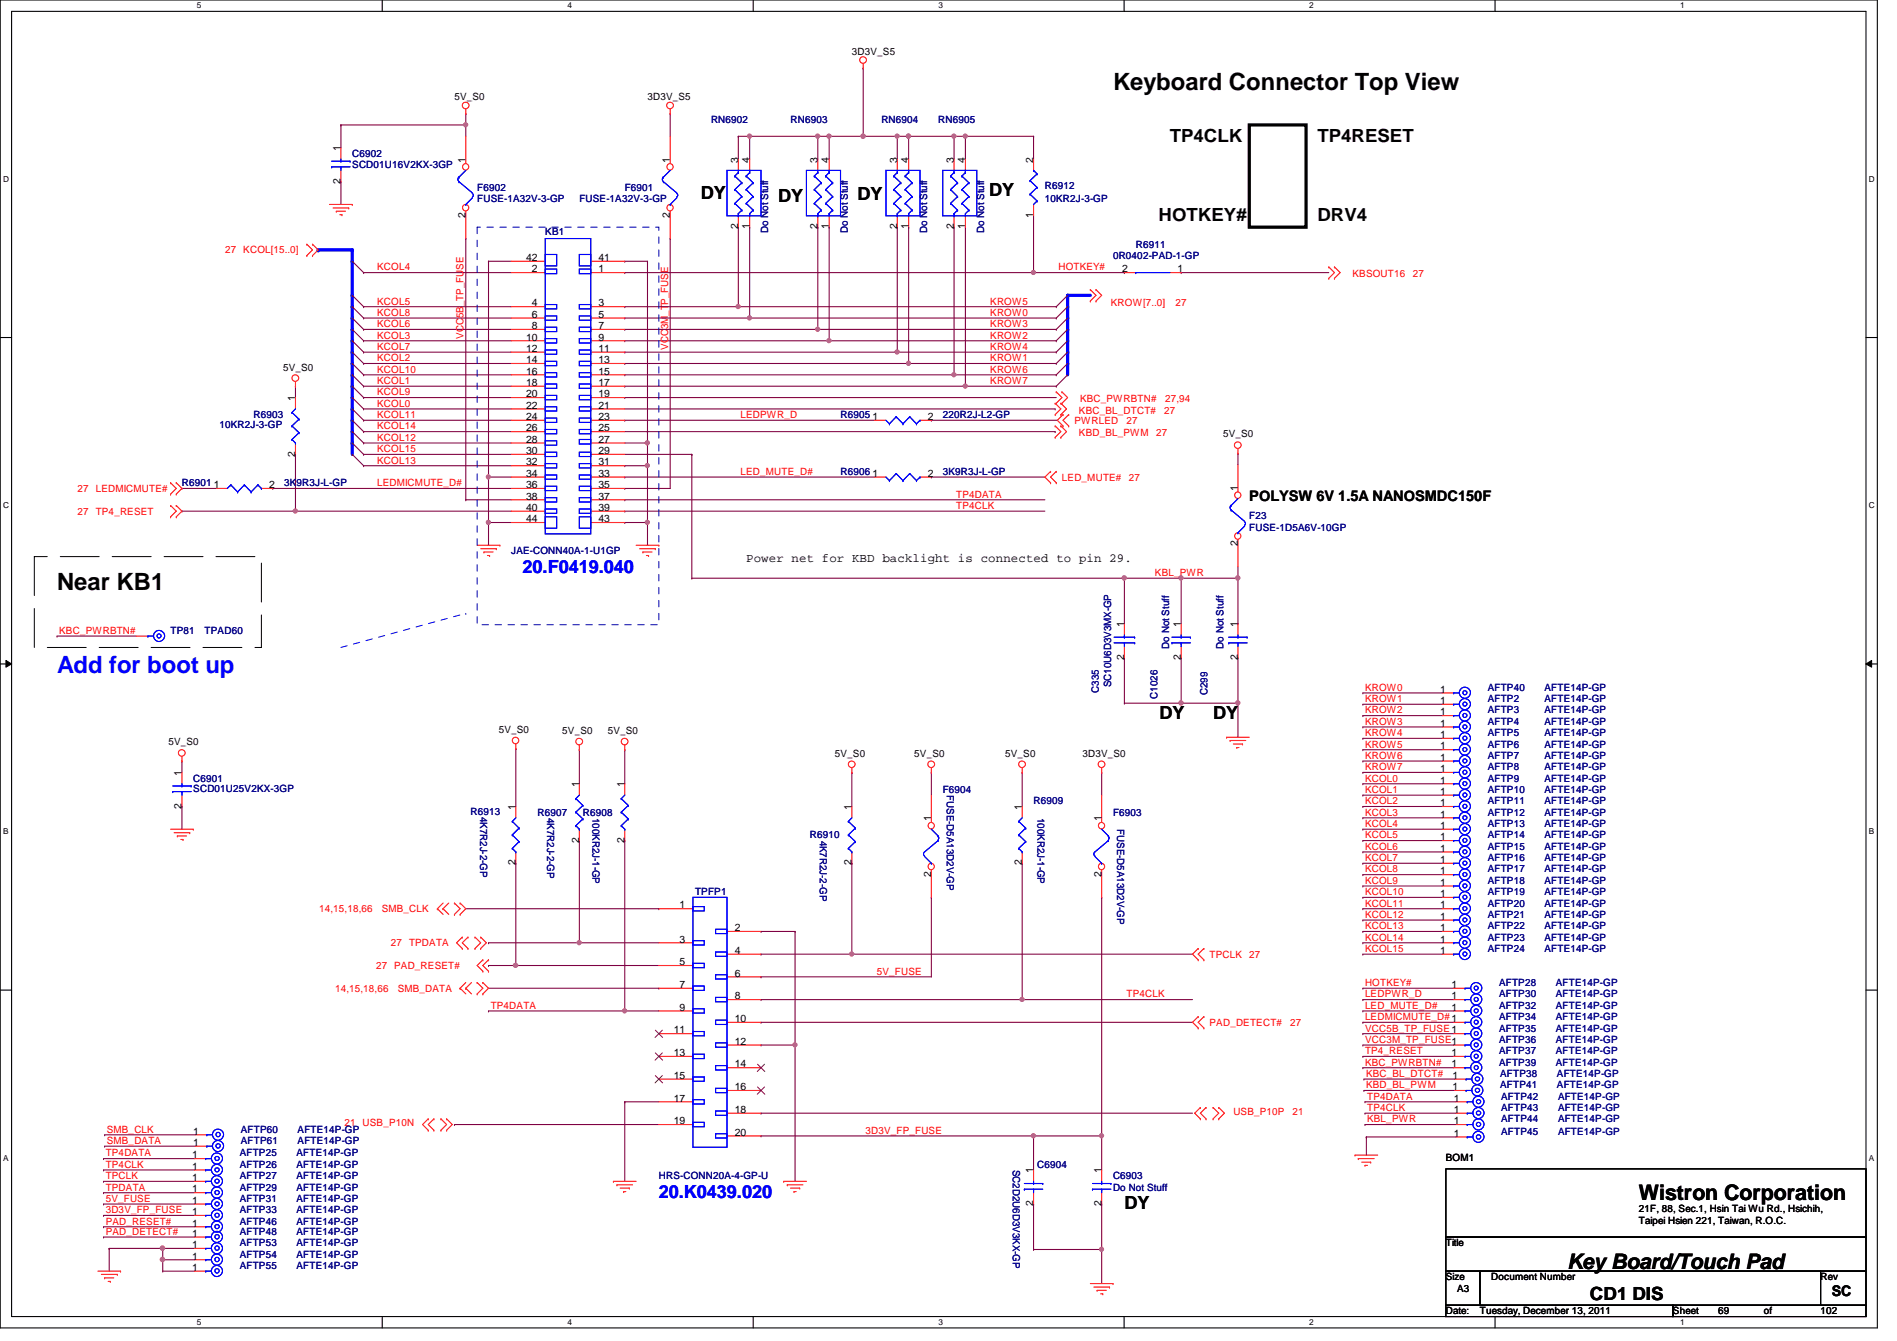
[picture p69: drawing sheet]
<svg xmlns="http://www.w3.org/2000/svg" width="297mm" height="210mm" viewBox="0 0 297 210" stroke-linecap="round" stroke-linejoin="round" font-family="sans-serif">
<defs><g id="words">
<g font-size="3.7">
<text x="174.3" y="14.1">Keyboard Connector Top View</text>
<text x="8.9" y="92.4">Near KB1</text>
</g>
<text font-size="3.7" fill="#00f" x="8.9" y="105.4">Add for boot up</text>
<g font-size="3.3">
<text x="256.6" y="187.9">Wistron Corporation</text>
<text x="245.4" y="198.6">Key Board/Touch Pad</text>
</g>
<g font-size="2.8">
<text x="183.2" y="22.2">TP4CLK</text>
<text x="206.3" y="22.2">TP4RESET</text>
<text x="109.7" y="31.1">DY</text>
<text x="121.8" y="31.6">DY</text>
<text x="134.3" y="31.2">DY</text>
<text x="154.9" y="30.7">DY</text>
<text x="181.4" y="34.6">HOTKEY#</text>
<text x="206.3" y="34.6">DRV4</text>
<text x="181.6" y="112.5">DY</text>
<text x="189.9" y="112.5">DY</text>
<text x="176.1" y="189.3">DY</text>
<text x="249" y="203.5">CD1 DIS</text>
</g>
<g font-size="2.8" fill="#00f">
<text x="81.8" y="89.7">20.F0419.040</text>
<text x="103.2" y="187.5">20.K0439.020</text>
</g>
<g font-size="2.3">
<text x="195.6" y="78.4">POLYSW 6V 1.5A NANOSMDC150F</text>
<text x="286.8" y="202.9">SC</text>
</g>
<text font-size="1.9" x="116.8" y="87.9">Power net for KBD backlight is connected to pin 29.</text>
<g font-size="1.6">
<text x="133.4" y="8.6">3D3V_S5</text>
<text x="71.2" y="15.7">5V_S0</text>
<text x="101.4" y="15.7">3D3V_S5</text>
<text x="53.3" y="23.7" transform="rotate(-90 53.3 23.7)">1</text>
<text x="53.3" y="28.8" transform="rotate(-90 53.3 28.8)">2</text>
<text x="72.9" y="25.4" transform="rotate(-90 72.9 25.4)">1</text>
<text x="104.9" y="25.4" transform="rotate(-90 104.9 25.4)">1</text>
<text x="115.6" y="25.4" transform="rotate(-90 115.6 25.4)">3</text>
<text x="117.3" y="25.4" transform="rotate(-90 117.3 25.4)">4</text>
<text x="128" y="25.4" transform="rotate(-90 128 25.4)">3</text>
<text x="129.8" y="25.4" transform="rotate(-90 129.8 25.4)">4</text>
<text x="140.5" y="25.4" transform="rotate(-90 140.5 25.4)">3</text>
<text x="142.2" y="25.4" transform="rotate(-90 142.2 25.4)">4</text>
<text x="149.3" y="25.4" transform="rotate(-90 149.3 25.4)">3</text>
<text x="151.1" y="25.4" transform="rotate(-90 151.1 25.4)">4</text>
<text x="161.8" y="25.4" transform="rotate(-90 161.8 25.4)">2</text>
<text x="72.9" y="34.1" transform="rotate(-90 72.9 34.1)">2</text>
<text x="104.9" y="34.1" transform="rotate(-90 104.9 34.1)">2</text>
<text x="115.6" y="35.9" transform="rotate(-90 115.6 35.9)">2</text>
<text x="117.3" y="35.9" transform="rotate(-90 117.3 35.9)">1</text>
<text x="128" y="35.9" transform="rotate(-90 128 35.9)">2</text>
<text x="129.8" y="35.9" transform="rotate(-90 129.8 35.9)">1</text>
<text x="140.5" y="35.9" transform="rotate(-90 140.5 35.9)">2</text>
<text x="142.2" y="35.9" transform="rotate(-90 142.2 35.9)">1</text>
<text x="149.3" y="35.9" transform="rotate(-90 149.3 35.9)">2</text>
<text x="151.1" y="35.9" transform="rotate(-90 151.1 35.9)">1</text>
<text x="161.8" y="34.1" transform="rotate(-90 161.8 34.1)">1</text>
<text x="82.4" y="40.9">42</text>
<text x="93.7" y="40.9">41</text>
<text x="83.3" y="42.6">2</text>
<text x="83.3" y="48">4</text>
<text x="93.7" y="42.6">1</text>
<text x="93.7" y="48">3</text>
<text x="175.7" y="42.6">2</text>
<text x="184.4" y="42.6">1</text>
<text x="82.4" y="53.3">10</text>
<text x="83.3" y="49.7">6</text>
<text x="83.3" y="51.5">8</text>
<text x="93.7" y="49.7">5</text>
<text x="93.7" y="51.5">7</text>
<text x="93.7" y="53.3">9</text>
<text x="44.3" y="58">5V_S0</text>
<text x="82.4" y="55.1">12</text>
<text x="82.4" y="56.9">14</text>
<text x="82.4" y="58.6">16</text>
<text x="93.7" y="55.1">11</text>
<text x="93.7" y="56.9">13</text>
<text x="93.7" y="58.6">15</text>
<text x="46.2" y="62.8" transform="rotate(-90 46.2 62.8)">1</text>
<text x="82.4" y="60.4">18</text>
<text x="82.4" y="62.2">20</text>
<text x="82.4" y="64">22</text>
<text x="82.4" y="65.7">24</text>
<text x="93.7" y="60.4">17</text>
<text x="93.7" y="62.2">19</text>
<text x="93.7" y="64">21</text>
<text x="93.7" y="65.7">23</text>
<text x="136.6" y="65.7">1</text>
<text x="145.3" y="65.7">2</text>
<text x="46.2" y="71.5" transform="rotate(-90 46.2 71.5)">2</text>
<text x="82.4" y="67.5">26</text>
<text x="82.4" y="69.3">28</text>
<text x="82.4" y="71.1">30</text>
<text x="93.7" y="67.5">25</text>
<text x="93.7" y="69.3">27</text>
<text x="93.7" y="71.1">29</text>
<text x="191.5" y="68.5">5V_S0</text>
<text x="33.5" y="76.4">1</text>
<text x="42.2" y="76.4">2</text>
<text x="82.4" y="72.9">32</text>
<text x="82.4" y="74.6">34</text>
<text x="82.4" y="76.4">36</text>
<text x="93.7" y="72.9">31</text>
<text x="93.7" y="74.6">33</text>
<text x="93.7" y="76.4">35</text>
<text x="136.6" y="74.6">1</text>
<text x="145.3" y="74.6">2</text>
<text x="193.8" y="76.8" transform="rotate(-90 193.8 76.8)">1</text>
<text x="82.4" y="78.2">38</text>
<text x="82.4" y="80">40</text>
<text x="82.4" y="81.7">44</text>
<text x="93.7" y="78.2">37</text>
<text x="93.7" y="80">39</text>
<text x="93.7" y="81.7">43</text>
<text x="193.8" y="85.5" transform="rotate(-90 193.8 85.5)">2</text>
<text x="176" y="98.2" transform="rotate(-90 176 98.2)">1</text>
<text x="184.9" y="98.2" transform="rotate(-90 184.9 98.2)">1</text>
<text x="193.8" y="98.2" transform="rotate(-90 193.8 98.2)">1</text>
<text x="176" y="103.3" transform="rotate(-90 176 103.3)">2</text>
<text x="184.9" y="103.3" transform="rotate(-90 184.9 103.3)">2</text>
<text x="193.8" y="103.3" transform="rotate(-90 193.8 103.3)">2</text>
<text x="225.5" y="108.4">1</text>
<text x="225.5" y="110.2">1</text>
<text x="225.5" y="112">1</text>
<text x="225.5" y="113.7">1</text>
<text x="26.4" y="116.7">5V_S0</text>
<text x="78.1" y="114.7">5V_S0</text>
<text x="88.1" y="114.9">5V_S0</text>
<text x="95.2" y="114.9">5V_S0</text>
<text x="130.7" y="118.4">5V_S0</text>
<text x="143.2" y="118.4">5V_S0</text>
<text x="157.4" y="118.4">5V_S0</text>
<text x="169.5" y="118.4">3D3V_S0</text>
<text x="225.5" y="119.1">1</text>
<text x="225.5" y="115.5">1</text>
<text x="225.5" y="117.3">1</text>
<text x="28.4" y="121.5" transform="rotate(-90 28.4 121.5)">1</text>
<text x="90.7" y="123.2" transform="rotate(-90 90.7 123.2)">1</text>
<text x="97.8" y="123.2" transform="rotate(-90 97.8 123.2)">1</text>
<text x="225.5" y="120.9">1</text>
<text x="225.5" y="122.6">1</text>
<text x="225.5" y="124.4">1</text>
<text x="28.4" y="126.6" transform="rotate(-90 28.4 126.6)">2</text>
<text x="80.7" y="126.8" transform="rotate(-90 80.7 126.8)">1</text>
<text x="90.7" y="131.9" transform="rotate(-90 90.7 131.9)">2</text>
<text x="97.8" y="131.9" transform="rotate(-90 97.8 131.9)">2</text>
<text x="133.3" y="126.8" transform="rotate(-90 133.3 126.8)">1</text>
<text x="145.8" y="128.6" transform="rotate(-90 145.8 128.6)">1</text>
<text x="160" y="126.8" transform="rotate(-90 160 126.8)">1</text>
<text x="172.5" y="128.6" transform="rotate(-90 172.5 128.6)">1</text>
<text x="225.5" y="126.2">1</text>
<text x="225.5" y="128">1</text>
<text x="225.5" y="129.8">1</text>
<text x="225.5" y="131.5">1</text>
<text x="80.7" y="135.5" transform="rotate(-90 80.7 135.5)">2</text>
<text x="133.3" y="135.5" transform="rotate(-90 133.3 135.5)">2</text>
<text x="145.8" y="137.2" transform="rotate(-90 145.8 137.2)">2</text>
<text x="160" y="135.5" transform="rotate(-90 160 135.5)">2</text>
<text x="172.5" y="137.2" transform="rotate(-90 172.5 137.2)">2</text>
<text x="225.5" y="133.3">1</text>
<text x="225.5" y="135.1">1</text>
<text x="225.5" y="136.9">1</text>
<text x="106.4" y="142.2">1</text>
<text x="225.5" y="144">1</text>
<text x="225.5" y="138.6">1</text>
<text x="225.5" y="140.4">1</text>
<text x="225.5" y="142.2">1</text>
<text x="106.4" y="147.5">3</text>
<text x="115.1" y="145.8">2</text>
<text x="115.1" y="149.3">4</text>
<text x="225.5" y="149.3">1</text>
<text x="225.5" y="145.8">1</text>
<text x="225.5" y="147.5">1</text>
<text x="106.4" y="151.1">5</text>
<text x="106.4" y="154.6">7</text>
<text x="115.1" y="152.9">6</text>
<text x="227.3" y="154.6">1</text>
<text x="105.5" y="161.8">11</text>
<text x="106.4" y="158.2">9</text>
<text x="115.1" y="156.4">8</text>
<text x="115.1" y="160">10</text>
<text x="227.3" y="156.4">1</text>
<text x="227.3" y="158.2">1</text>
<text x="105.5" y="165.3">13</text>
<text x="115.1" y="163.5">12</text>
<text x="115.1" y="167.1">14</text>
<text x="227.3" y="167.1">1</text>
<text x="227.3" y="165.3">1</text>
<text x="105.5" y="168.9">15</text>
<text x="105.5" y="172.4">17</text>
<text x="115.1" y="170.6">16</text>
<text x="227.5" y="168.9">1</text>
<text x="227.5" y="170.6">1</text>
<text x="227.6" y="172.4">1</text>
<text x="30.3" y="177.6">1</text>
<text x="30.3" y="179.4">1</text>
<text x="105.5" y="176">19</text>
<text x="115.1" y="174.2">18</text>
<text x="115.1" y="177.8">20</text>
<text x="227.6" y="174.2">1</text>
<text x="227.6" y="177.9">1</text>
<text x="227.6" y="176">1</text>
<text x="30.1" y="181.3">1</text>
<text x="30.1" y="183.1">1</text>
<text x="30.1" y="184.9">1</text>
<text x="161.8" y="183.7" transform="rotate(-90 161.8 183.7)">1</text>
<text x="172.5" y="183.7" transform="rotate(-90 172.5 183.7)">1</text>
<text x="226.4" y="181.7">BOM1</text>
<text x="30.1" y="186.6">1</text>
<text x="30.1" y="188.4">1</text>
<text x="30.1" y="190.2">1</text>
<text x="30.1" y="192">1</text>
<text x="161.8" y="188.8" transform="rotate(-90 161.8 188.8)">2</text>
<text x="172.5" y="188.8" transform="rotate(-90 172.5 188.8)">2</text>
<text x="256.6" y="191.6">Taipei Hsien 221, Taiwan, R.O.C.</text>
<text x="256.6" y="189.7">21F, 88, Sec.1, Hsin Tai Wu Rd., Hsichih,</text>
<text x="30.1" y="193.6">1</text>
<text x="30.1" y="195.4">1</text>
<text x="30.1" y="197.1">1</text>
<text x="226.4" y="195.1">Title</text>
<text x="30.1" y="198.9">1</text>
<text x="226.4" y="200.4">Size</text>
<text x="228.2" y="202.2">A3</text>
<text x="233.5" y="200.4">Document Number</text>
<text x="285.1" y="200.4">Rev</text>
<text x="226.4" y="205.7">Date:</text>
<text x="231.7" y="205.7">Tuesday, December 13, 2011</text>
<text x="261.9" y="205.7">Sheet</text>
<text x="269.1" y="205.7">69</text>
<text x="276.2" y="205.7">of</text>
<text x="285.1" y="205.7">102</text>
</g>
<g font-size="1.6" fill="#000080">
<text x="111.3" y="19.2">RN6902</text>
<text x="123.8" y="19.2">RN6903</text>
<text x="138" y="19.2">RN6904</text>
<text x="146.9" y="19.2">RN6905</text>
<text x="55.2" y="26.3">SCD01U16V2KX-3GP</text>
<text x="55.2" y="24.6">C6902</text>
<text x="74.7" y="29.9">F6902</text>
<text x="97.8" y="29.9">F6901</text>
<text x="163.6" y="29.5">R6912</text>
<text x="74.7" y="31.7">FUSE-1A32V-3-GP</text>
<text x="90.7" y="31.7">FUSE-1A32V-3-GP</text>
<text x="163.6" y="31.7">10KR2J-3-GP</text>
<text x="85.4" y="36.8">KB1</text>
<text x="120.3" y="36.4" transform="rotate(-90 120.3 36.4)">Do Not Stuff</text>
<text x="132.8" y="36.4" transform="rotate(-90 132.8 36.4)">Do Not Stuff</text>
<text x="145.2" y="36.4" transform="rotate(-90 145.2 36.4)">Do Not Stuff</text>
<text x="154.1" y="36.4" transform="rotate(-90 154.1 36.4)">Do Not Stuff</text>
<text x="174.3" y="40.6">0R0402-PAD-1-GP</text>
<text x="177.8" y="38.8">R6911</text>
<text x="39.7" y="65.4">R6903</text>
<text x="131.6" y="65.4">R6905</text>
<text x="147.6" y="65.4">220R2J-L2-GP</text>
<text x="34.4" y="67.1">10KR2J-3-GP</text>
<text x="28.5" y="76.1">R6901</text>
<text x="44.5" y="76.1">3K9R3J-L-GP</text>
<text x="131.6" y="74.3">R6906</text>
<text x="147.6" y="74.3">3K9R3J-L-GP</text>
<text x="195.6" y="83.1">FUSE-1D5A6V-10GP</text>
<text x="195.6" y="81.3">F23</text>
<text x="80" y="86.8">JAE-CONN40A-1-U1GP</text>
<text x="26.7" y="99.2">TP81</text>
<text x="32" y="99.2">TPAD60</text>
<text x="183" y="101.5" transform="rotate(-90 183 101.5)">Do Not Stuff</text>
<text x="191.6" y="101.5" transform="rotate(-90 191.6 101.5)">Do Not Stuff</text>
<text x="174" y="107.6" transform="rotate(-90 174 107.6)">SC10U6D3V3MX-GP</text>
<text x="172" y="108.5" transform="rotate(-90 172 108.5)">C335</text>
<text x="181.3" y="109.3" transform="rotate(-90 181.3 109.3)">C1026</text>
<text x="189.1" y="108.8" transform="rotate(-90 189.1 108.8)">C299</text>
<text x="233" y="108.1">AFTP40</text>
<text x="233" y="109.9">AFTP2</text>
<text x="233" y="111.7">AFTP3</text>
<text x="233" y="113.5">AFTP4</text>
<text x="241.8" y="108.1">AFTE14P-GP</text>
<text x="241.8" y="109.9">AFTE14P-GP</text>
<text x="241.8" y="111.7">AFTE14P-GP</text>
<text x="241.8" y="113.5">AFTE14P-GP</text>
<text x="233" y="118.8">AFTP7</text>
<text x="233" y="115.2">AFTP5</text>
<text x="233" y="117">AFTP6</text>
<text x="241.8" y="118.8">AFTE14P-GP</text>
<text x="241.8" y="115.2">AFTE14P-GP</text>
<text x="241.8" y="117">AFTE14P-GP</text>
<text x="30.3" y="124">SCD01U25V2KX-3GP</text>
<text x="30.3" y="122.3">C6901</text>
<text x="147.6" y="124.1">F6904</text>
<text x="148.2" y="124.5" transform="rotate(90 148.2 124.5)">FUSE-D5A13D2V-GP</text>
<text x="161.8" y="125.9">R6909</text>
<text x="233" y="120.6">AFTP8</text>
<text x="233" y="122.3">AFTP9</text>
<text x="233" y="124.1">AFTP10</text>
<text x="233" y="125.9">AFTP11</text>
<text x="241.8" y="120.6">AFTE14P-GP</text>
<text x="241.8" y="122.3">AFTE14P-GP</text>
<text x="241.8" y="124.1">AFTE14P-GP</text>
<text x="241.8" y="125.9">AFTE14P-GP</text>
<text x="73.7" y="127.5">R6913</text>
<text x="75.2" y="127.8" transform="rotate(90 75.2 127.8)">4K7R2J-2-GP</text>
<text x="84.2" y="127.7">R6907</text>
<text x="85.7" y="128" transform="rotate(90 85.7 128)">4K7R2J-2-GP</text>
<text x="91.3" y="127.7">R6908</text>
<text x="92.8" y="128" transform="rotate(90 92.8 128)">100KR2J-1-GP</text>
<text x="126.8" y="131.2">R6910</text>
<text x="128.4" y="131.6" transform="rotate(90 128.4 131.6)">4K7R2J-2-GP</text>
<text x="162.5" y="128" transform="rotate(90 162.5 128)">100KR2J-1-GP</text>
<text x="174.3" y="127.7">F6903</text>
<text x="174.9" y="129.8" transform="rotate(90 174.9 129.8)">FUSE-D5A13D2V-GP</text>
<text x="233" y="127.7">AFTP12</text>
<text x="233" y="129.5">AFTP13</text>
<text x="233" y="131.2">AFTP14</text>
<text x="241.8" y="127.7">AFTE14P-GP</text>
<text x="241.8" y="129.5">AFTE14P-GP</text>
<text x="241.8" y="131.2">AFTE14P-GP</text>
<text x="233" y="133">AFTP15</text>
<text x="233" y="134.8">AFTP16</text>
<text x="233" y="136.6">AFTP17</text>
<text x="241.8" y="133">AFTE14P-GP</text>
<text x="241.8" y="134.8">AFTE14P-GP</text>
<text x="241.8" y="136.6">AFTE14P-GP</text>
<text x="108.8" y="140.1">TPFP1</text>
<text x="233" y="143.7">AFTP21</text>
<text x="233" y="138.3">AFTP18</text>
<text x="233" y="140.1">AFTP19</text>
<text x="233" y="141.9">AFTP20</text>
<text x="241.8" y="143.7">AFTE14P-GP</text>
<text x="241.8" y="138.3">AFTE14P-GP</text>
<text x="241.8" y="140.1">AFTE14P-GP</text>
<text x="241.8" y="141.9">AFTE14P-GP</text>
<text x="233" y="149">AFTP24</text>
<text x="233" y="145.5">AFTP22</text>
<text x="233" y="147.2">AFTP23</text>
<text x="241.8" y="149">AFTE14P-GP</text>
<text x="241.8" y="145.5">AFTE14P-GP</text>
<text x="241.8" y="147.2">AFTE14P-GP</text>
<text x="234.7" y="154.3">AFTP28</text>
<text x="243.6" y="154.3">AFTE14P-GP</text>
<text x="234.7" y="156.1">AFTP30</text>
<text x="234.7" y="157.9">AFTP32</text>
<text x="234.7" y="159.7">AFTP34</text>
<text x="234.7" y="161.5">AFTP35</text>
<text x="243.6" y="156.1">AFTE14P-GP</text>
<text x="243.6" y="157.9">AFTE14P-GP</text>
<text x="243.6" y="159.7">AFTE14P-GP</text>
<text x="243.6" y="161.5">AFTE14P-GP</text>
<text x="234.7" y="166.8">AFTP39</text>
<text x="234.7" y="163.2">AFTP36</text>
<text x="234.7" y="165">AFTP37</text>
<text x="243.6" y="166.8">AFTE14P-GP</text>
<text x="243.6" y="163.2">AFTE14P-GP</text>
<text x="243.6" y="165">AFTE14P-GP</text>
<text x="234.9" y="168.6">AFTP38</text>
<text x="234.9" y="170.3">AFTP41</text>
<text x="235.1" y="172.1">AFTP42</text>
<text x="235.1" y="173.9">AFTP43</text>
<text x="243.8" y="168.6">AFTE14P-GP</text>
<text x="243.8" y="170.3">AFTE14P-GP</text>
<text x="244" y="172.1">AFTE14P-GP</text>
<text x="244" y="173.9">AFTE14P-GP</text>
<text x="37.7" y="177.3">AFTP60</text>
<text x="37.7" y="179.1">AFTP61</text>
<text x="46.6" y="177.3">AFTE14P-GP</text>
<text x="46.6" y="179.1">AFTE14P-GP</text>
<text x="235.1" y="177.6">AFTP45</text>
<text x="235.1" y="175.7">AFTP44</text>
<text x="244" y="177.6">AFTE14P-GP</text>
<text x="244" y="175.7">AFTE14P-GP</text>
<text x="37.5" y="181">AFTP25</text>
<text x="37.5" y="182.8">AFTP26</text>
<text x="37.5" y="184.6">AFTP27</text>
<text x="46.4" y="181">AFTE14P-GP</text>
<text x="46.4" y="182.8">AFTE14P-GP</text>
<text x="46.4" y="184.6">AFTE14P-GP</text>
<text x="103.2" y="184.6">HRS-CONN20A-4-GP-U</text>
<text x="158.6" y="183.1" transform="rotate(90 158.6 183.1)">SC2D2U6D3V3KX-GP</text>
<text x="162.4" y="182.8">C6904</text>
<text x="174.3" y="184.6">C6903</text>
<text x="37.5" y="186.4">AFTP29</text>
<text x="37.5" y="188.1">AFTP31</text>
<text x="37.5" y="189.9">AFTP33</text>
<text x="37.5" y="191.7">AFTP46</text>
<text x="46.4" y="186.4">AFTE14P-GP</text>
<text x="46.4" y="188.1">AFTE14P-GP</text>
<text x="46.4" y="189.9">AFTE14P-GP</text>
<text x="46.4" y="191.7">AFTE14P-GP</text>
<text x="174.3" y="186.4">Do Not Stuff</text>
<text x="37.5" y="193.3">AFTP48</text>
<text x="37.5" y="195.1">AFTP53</text>
<text x="37.5" y="196.8">AFTP54</text>
<text x="46.4" y="193.3">AFTE14P-GP</text>
<text x="46.4" y="195.1">AFTE14P-GP</text>
<text x="46.4" y="196.8">AFTE14P-GP</text>
<text x="37.5" y="198.6">AFTP55</text>
<text x="46.4" y="198.6">AFTE14P-GP</text>
</g>
<g font-size="1.6" fill="#f00">
<text x="35.3" y="39.7">27 KCOL[15..0]</text>
<text x="59.1" y="42.3">KCOL4</text>
<text x="59.1" y="47.7">KCOL5</text>
<text x="155.1" y="47.7">KROW5</text>
<text x="165.7" y="42.3">HOTKEY#</text>
<text x="173.9" y="47.8">KROW[7..0]</text>
<text x="184.1" y="47.8">27</text>
<text x="211.8" y="43.4">KBSOUT16</text>
<text x="221.2" y="43.4">27</text>
<text x="59.1" y="53">KCOL3</text>
<text x="59.1" y="51.2">KCOL6</text>
<text x="59.1" y="49.4">KCOL8</text>
<text x="72.6" y="53" transform="rotate(-90 72.6 53)">VCC5B_TP_FUSE</text>
<text x="155.1" y="49.4">KROW0</text>
<text x="155.1" y="53">KROW2</text>
<text x="155.1" y="51.2">KROW3</text>
<text x="59.1" y="56.6">KCOL2</text>
<text x="59.1" y="54.8">KCOL7</text>
<text x="59.1" y="58.3">KCOL10</text>
<text x="104.6" y="54.8" transform="rotate(-90 104.6 54.8)">VCC3M_TP_FUSE</text>
<text x="155.1" y="56.6">KROW1</text>
<text x="155.1" y="58.3">KROW6</text>
<text x="155.1" y="54.8">KROW4</text>
<text x="59.1" y="60.1">KCOL1</text>
<text x="59.1" y="63.7">KCOL0</text>
<text x="59.1" y="61.9">KCOL9</text>
<text x="59.1" y="65.4">KCOL11</text>
<text x="115.9" y="65.4">LEDPWR_D</text>
<text x="155.1" y="60.1">KROW7</text>
<text x="168.9" y="64.7">KBC_BL_DTCT#</text>
<text x="169.1" y="62.9">KBC_PWRBTN#</text>
<text x="182.3" y="64.7">27</text>
<text x="182.5" y="62.9">27,94</text>
<text x="59.1" y="69">KCOL12</text>
<text x="59.1" y="67.2">KCOL14</text>
<text x="59.1" y="70.8">KCOL15</text>
<text x="168.2" y="66.3">PWRLED</text>
<text x="168.9" y="68.3">KBD_BL_PWM</text>
<text x="176.4" y="66.3">27</text>
<text x="181.1" y="68.3">27</text>
<text x="12.1" y="77">27 LEDMICMUTE#</text>
<text x="59.1" y="72.6">KCOL13</text>
<text x="59.1" y="76.1">LEDMICMUTE_D#</text>
<text x="115.9" y="74.3">LED_MUTE_D#</text>
<text x="149.7" y="77.9">TP4DATA</text>
<text x="166.3" y="75.2">LED_MUTE#</text>
<text x="176.8" y="75.2">27</text>
<text x="12.1" y="80.6">27 TP4_RESET</text>
<text x="149.7" y="79.7">TP4CLK</text>
<text x="180.8" y="90.2">KBL_PWR</text>
<text x="9.3" y="99.2">KBC_PWRBTN#</text>
<text x="213.7" y="109.9">KROW1</text>
<text x="213.7" y="111.7">KROW2</text>
<text x="213.7" y="113.5">KROW3</text>
<text x="213.7" y="108.1">KROW0</text>
<text x="213.7" y="115.2">KROW4</text>
<text x="213.7" y="117">KROW5</text>
<text x="213.7" y="118.8">KROW6</text>
<text x="213.7" y="122.3">KCOL0</text>
<text x="213.7" y="124.1">KCOL1</text>
<text x="213.7" y="125.9">KCOL2</text>
<text x="213.7" y="120.6">KROW7</text>
<text x="213.7" y="127.7">KCOL3</text>
<text x="213.7" y="131.2">KCOL5</text>
<text x="213.7" y="129.5">KCOL4</text>
<text x="213.7" y="133">KCOL6</text>
<text x="213.7" y="134.8">KCOL7</text>
<text x="213.7" y="136.6">KCOL8</text>
<text x="50" y="142.8">14,15,18,66</text>
<text x="59.8" y="142.8">SMB_CLK</text>
<text x="213.7" y="138.3">KCOL9</text>
<text x="213.7" y="140.1">KCOL10</text>
<text x="213.7" y="141.9">KCOL11</text>
<text x="213.7" y="143.7">KCOL12</text>
<text x="61.2" y="148.1">27</text>
<text x="64" y="148.1">TPDATA</text>
<text x="189.4" y="149.9">TPCLK</text>
<text x="195.6" y="149.9">27</text>
<text x="213.7" y="145.5">KCOL13</text>
<text x="213.7" y="147.2">KCOL14</text>
<text x="213.7" y="149">KCOL15</text>
<text x="52.5" y="155.2">14,15,18,66</text>
<text x="58.9" y="151.7">27 PAD_RESET#</text>
<text x="62.3" y="155.2">SMB_DATA</text>
<text x="137.3" y="152.6">5V_FUSE</text>
<text x="213.7" y="154.3">HOTKEY#</text>
<text x="76.8" y="157.9">TP4DATA</text>
<text x="176.4" y="156.1">TP4CLK</text>
<text x="189.4" y="160.6">PAD_DETECT#</text>
<text x="202" y="160.6">27</text>
<text x="213.7" y="157.9">LED_MUTE_D#</text>
<text x="213.7" y="156.1">LEDPWR_D</text>
<text x="213.7" y="159.7">LEDMICMUTE_D#1</text>
<text x="213.7" y="161.5">VCC5B_TP_FUSE1</text>
<text x="213.7" y="163.2">VCC3M_TP_FUSE1</text>
<text x="213.7" y="165">TP4_RESET</text>
<text x="213.7" y="166.8">KBC_PWRBTN#</text>
<text x="213.9" y="168.6">KBC_BL_DTCT#</text>
<text x="213.9" y="170.3">KBD_BL_PWM</text>
<text x="214.1" y="172.1">TP4DATA</text>
<text x="214.1" y="173.9">TP4CLK</text>
<text x="16.7" y="177.3">SMB_CLK</text>
<text x="16.7" y="179.1">SMB_DATA</text>
<text x="53.9" y="176.2">21 USB_P10N</text>
<text x="135.5" y="177.5">3D3V_FP_FUSE</text>
<text x="193.1" y="174.5">USB_P10P</text>
<text x="202.4" y="174.5">21</text>
<text x="214.1" y="175.7">KBL_PWR</text>
<text x="16.5" y="181">TP4DATA</text>
<text x="16.5" y="182.8">TP4CLK</text>
<text x="16.5" y="184.6">TPCLK</text>
<text x="16.5" y="188.1">5V_FUSE</text>
<text x="16.5" y="186.4">TPDATA</text>
<text x="16.5" y="189.9">3D3V_FP_FUSE</text>
<text x="16.5" y="191.7">PAD_RESET#</text>
<text x="16.5" y="193.3">PAD_DETECT#</text>
</g>
<g font-size="1.3">
<text x="30.8" y="1.3">5</text>
<text x="88.9" y="1.3">4</text>
<text x="146.9" y="1.3">3</text>
<text x="205" y="1.3">2</text>
<text x="263.1" y="1.3">1</text>
<text x=".5" y="28.4">D</text>
<text x="292.6" y="28.4">D</text>
<text x=".5" y="79.5">C</text>
<text x="292.6" y="79.5">C</text>
<text x=".5" y="130.6">B</text>
<text x="292.6" y="130.6">B</text>
<text x=".5" y="181.7">A</text>
<text x="292.6" y="181.7">A</text>
<text x="30.8" y="207.4">5</text>
<text x="88.9" y="207.4">4</text>
<text x="146.9" y="207.4">3</text>
<text x="205" y="207.4">2</text>
<text x="263.1" y="207.4">1</text>
</g>
</g></defs>
<path d="M0 0h294v207.9h-294zM1.8 1.8h290.4v204.3h-290.4z" fill="none" stroke="#000" stroke-width=".17"/>
<g fill="#fff">
<path d="M30.8 .2h.7v1.4h-.7z"/>
<path d="M30.8 206.2h.7v1.4h-.7z"/>
</g>
<path d="M59.9 0v1.8M59.9 206.1v1.8" fill="none" stroke="#000" stroke-width=".17"/>
<g fill="#fff">
<path d="M88.9 .2h.6v1.4h-.6z"/>
<path d="M88.9 206.2h.6v1.4h-.6z"/>
</g>
<path d="M117.9 0v1.8M117.9 206.1v1.8" fill="none" stroke="#000" stroke-width=".17"/>
<g fill="#fff">
<path d="M146.9 .2h.7v1.4h-.7z"/>
<path d="M146.9 206.2h.7v1.4h-.7z"/>
</g>
<path d="M176 0v1.8M176 206.1v1.8" fill="none" stroke="#000" stroke-width=".17"/>
<g fill="#fff">
<path d="M205 .2h.7v1.4h-.7z"/>
<path d="M205 206.2h.7v1.4h-.7z"/>
</g>
<path d="M234.1 0v1.8M234.1 206.1v1.8" fill="none" stroke="#000" stroke-width=".17"/>
<g fill="#fff">
<path d="M263.1 .2h.7v1.4h-.7z"/>
<path d="M263.1 206.2h.7v1.4h-.7z"/>
<path d="M.5 27.3h.9v1.4h-.9z"/>
<path d="M292.6 27.3h.9v1.4h-.9z"/>
<path d="M.5 78.4h.9v1.4h-.9z"/>
<path d="M292.6 78.4h.9v1.4h-.9z"/>
</g>
<path d="M0 52.8h1.8M292.2 52.8h1.8" fill="none" stroke="#000" stroke-width=".17"/>
<g fill="#fff">
<path d="M.5 129.5h.8v1.4h-.8z"/>
<path d="M292.6 129.5h.9v1.4h-.9z"/>
</g>
<path d="M0 103.9h1.8M292.2 103.9h1.8" fill="none" stroke="#000" stroke-width=".17"/>
<path d="M.9 103.4l.9 .5-.9 .5zM292.2 103.9l.9-.5v1z" fill="#000"/>
<path d="M.9 103.4l.9 .5-.9 .5zM292.2 103.9l.9-.5v1z" fill="none" stroke="#000" stroke-width=".16"/>
<g fill="#fff">
<path d="M.5 180.5h.8v1.4h-.8z"/>
<path d="M292.6 180.5h.9v1.4h-.9z"/>
</g>
<path d="M0 155h1.8M292.2 155h1.8" fill="none" stroke="#000" stroke-width=".17"/>
<path d="M28.5 76.5h5.3M28.5 76.5h.1" fill="none" stroke="#800040" stroke-width=".17"/>
<path d="M167.2 55.1v1.8" fill="none" stroke="#00f" stroke-width=".51"/>
<circle cx="167.2" cy="55.1" r=".25" fill="#00f"/>
<path d="M167.2 51.6v1.7" fill="none" stroke="#00f" stroke-width=".51"/>
<circle cx="167.2" cy="51.6" r=".25" fill="#00f"/>
<path d="M167.2 49.8v1.8" fill="none" stroke="#00f" stroke-width=".51"/>
<circle cx="167.2" cy="49.8" r=".25" fill="#00f"/>
<path d="M167.2 46.2v1.8" fill="none" stroke="#00f" stroke-width=".51"/>
<circle cx="167.2" cy="46.2" r=".25" fill="#00f"/>
<path d="M55.2 46.2v1.8" fill="none" stroke="#00f" stroke-width=".51"/>
<circle cx="55.2" cy="46.2" r=".25" fill="#00f"/>
<path d="M55.2 49.8v1.8" fill="none" stroke="#00f" stroke-width=".51"/>
<circle cx="55.2" cy="49.8" r=".25" fill="#00f"/>
<path d="M55.2 56.9v1.8" fill="none" stroke="#00f" stroke-width=".51"/>
<circle cx="55.2" cy="56.9" r=".25" fill="#00f"/>
<path d="M55.2 60.5v1.7" fill="none" stroke="#00f" stroke-width=".51"/>
<circle cx="55.2" cy="60.5" r=".25" fill="#00f"/>
<path d="M55.2 62.2v1.8" fill="none" stroke="#00f" stroke-width=".51"/>
<circle cx="55.2" cy="62.2" r=".25" fill="#00f"/>
<path d="M55.2 67.6v1.7" fill="none" stroke="#00f" stroke-width=".51"/>
<circle cx="55.2" cy="67.6" r=".25" fill="#00f"/>
<path d="M55.2 65.8v1.8" fill="none" stroke="#00f" stroke-width=".51"/>
<circle cx="55.2" cy="65.8" r=".25" fill="#00f"/>
<path d="M55.2 53.3v1.8" fill="none" stroke="#00f" stroke-width=".51"/>
<circle cx="55.2" cy="53.3" r=".25" fill="#00f"/>
<path d="M55.2 39.1v1.8" fill="none" stroke="#00f" stroke-width=".51"/>
<circle cx="55.2" cy="39.1" r=".25" fill="#00f"/>
<path d="M167.2 48v1.8" fill="none" stroke="#00f" stroke-width=".51"/>
<circle cx="167.2" cy="48" r=".25" fill="#00f"/>
<path d="M55.2 40.9v5.3" fill="none" stroke="#00f" stroke-width=".51"/>
<circle cx="55.2" cy="40.9" r=".25" fill="#00f"/>
<path d="M55.2 58.7v1.8" fill="none" stroke="#00f" stroke-width=".51"/>
<circle cx="55.2" cy="58.7" r=".25" fill="#00f"/>
<path d="M55.2 64v1.8" fill="none" stroke="#00f" stroke-width=".51"/>
<circle cx="55.2" cy="64" r=".25" fill="#00f"/>
<path d="M167.2 53.3v1.8" fill="none" stroke="#00f" stroke-width=".51"/>
<circle cx="167.2" cy="53.3" r=".25" fill="#00f"/>
<path d="M55.2 48v1.8" fill="none" stroke="#00f" stroke-width=".51"/>
<circle cx="55.2" cy="48" r=".25" fill="#00f"/>
<g fill="none" stroke="#800040" stroke-width=".17">
<path d="M104.9 17.8h.1M104.9 17.8v3.5M104.9 37.3h.1M104.9 37.3v39.2h-7.1M128.1 35.6h.1M128.1 35.6v16h-30.3M129.8 21.3h5.4M129.8 35.6h.1M129.8 21.3h.1M129.8 35.6v17.7h-32M97.8 51.6h.1M97.8 53.3h.1"/>
<path d="M97.8 65.8h39.1M97.8 62.2h67.6M97.8 76.5h.1M97.8 62.2h.1M97.8 65.8h.1M145.8 74.7h17.8M145.8 74.7h.1"/>
</g>
<circle cx="129.8" cy="21.3" r=".32" fill="#f0f"/>
<circle cx="129.8" cy="21.3" r=".32" fill="none" stroke="#f0f" stroke-width=".17"/>
<path d="M117.4 21.3h10.7M117.4 21.3h.1" fill="none" stroke="#800040" stroke-width=".17"/>
<circle cx="117.4" cy="21.3" r=".32" fill="#f0f"/>
<circle cx="117.4" cy="21.3" r=".32" fill="none" stroke="#f0f" stroke-width=".17"/>
<path d="M128.1 21.3h.1M128.1 21.3h1.7" fill="none" stroke="#800040" stroke-width=".17"/>
<circle cx="128" cy="21.3" r=".32" fill="#f0f"/>
<circle cx="128" cy="21.3" r=".32" fill="none" stroke="#f0f" stroke-width=".17"/>
<path d="M142.3 56.9h23.1M142.3 56.9h.1" fill="none" stroke="#800040" stroke-width=".17"/>
<circle cx="142.3" cy="56.9" r=".32" fill="#f0f"/>
<circle cx="142.3" cy="56.9" r=".32" fill="none" stroke="#f0f" stroke-width=".17"/>
<path d="M115.6 48h49.8M115.6 48h.1" fill="none" stroke="#800040" stroke-width=".17"/>
<circle cx="115.6" cy="48" r=".32" fill="#f0f"/>
<circle cx="115.6" cy="48" r=".32" fill="none" stroke="#f0f" stroke-width=".17"/>
<path d="M149.4 58.7h.1M149.4 58.7h16" fill="none" stroke="#800040" stroke-width=".17"/>
<circle cx="149.4" cy="58.6" r=".32" fill="#f0f"/>
<circle cx="149.4" cy="58.6" r=".32" fill="none" stroke="#f0f" stroke-width=".17"/>
<path d="M101.4 72.9h.1M101.4 72.9v8.9" fill="none" stroke="#800040" stroke-width=".17"/>
<circle cx="101.4" cy="72.9" r=".32" fill="#f0f"/>
<circle cx="101.4" cy="72.9" r=".32" fill="none" stroke="#f0f" stroke-width=".17"/>
<path d="M151.2 60.5h.1M151.2 60.5h14.2" fill="none" stroke="#800040" stroke-width=".17"/>
<circle cx="151.1" cy="60.4" r=".32" fill="#f0f"/>
<circle cx="151.1" cy="60.4" r=".32" fill="none" stroke="#f0f" stroke-width=".17"/>
<path d="M117.4 49.8h48M117.4 49.8h.1" fill="none" stroke="#800040" stroke-width=".17"/>
<circle cx="117.4" cy="49.8" r=".32" fill="#f0f"/>
<circle cx="117.4" cy="49.8" r=".32" fill="none" stroke="#f0f" stroke-width=".17"/>
<path d="M72.9 17.8h.1M72.9 17.8v1.8M76.5 40.9h.1M76.5 40.9v33.8M140.5 55.1h24.9M140.5 55.1h.1" fill="none" stroke="#800040" stroke-width=".17"/>
<circle cx="140.5" cy="55.1" r=".32" fill="#f0f"/>
<circle cx="140.5" cy="55.1" r=".32" fill="none" stroke="#f0f" stroke-width=".17"/>
<path d="M149.4 21.3h.1M149.4 21.3h1.8" fill="none" stroke="#800040" stroke-width=".17"/>
<circle cx="151.1" cy="21.3" r=".32" fill="#f0f"/>
<circle cx="151.1" cy="21.3" r=".32" fill="none" stroke="#f0f" stroke-width=".17"/>
<circle cx="149.4" cy="21.3" r=".32" fill="#f0f"/>
<circle cx="149.4" cy="21.3" r=".32" fill="none" stroke="#f0f" stroke-width=".17"/>
<path d="M140.5 35.6h.1M140.5 35.6v19.5h-42.7M97.8 55.1h.1" fill="none" stroke="#800040" stroke-width=".17"/>
<path d="M55.2 51.6v1.7" fill="none" stroke="#00f" stroke-width=".51"/>
<circle cx="55.2" cy="51.6" r=".25" fill="#00f"/>
<path d="M97.8 40.9h3.6M97.8 40.9h.1M76.5 81.8h.1M76.5 81.8v3.5" fill="none" stroke="#800040" stroke-width=".17"/>
<circle cx="76.5" cy="81.8" r=".32" fill="#f0f"/>
<circle cx="76.5" cy="81.8" r=".32" fill="none" stroke="#f0f" stroke-width=".17"/>
<path d="M76.5 74.7h.1M76.5 74.7v7.1M76.5 74.7h3.5" fill="none" stroke="#800040" stroke-width=".17"/>
<circle cx="76.5" cy="74.6" r=".32" fill="#f0f"/>
<circle cx="76.5" cy="74.6" r=".32" fill="none" stroke="#f0f" stroke-width=".17"/>
<path d="M76.5 40.9h.1M76.5 40.9h3.5" fill="none" stroke="#800040" stroke-width=".17"/>
<path d="M167.2 56.9v1.8" fill="none" stroke="#00f" stroke-width=".51"/>
<circle cx="167.2" cy="56.9" r=".25" fill="#00f"/>
<path d="M55.2 69.3v1.8" fill="none" stroke="#00f" stroke-width=".51"/>
<circle cx="55.2" cy="69.3" r=".25" fill="#00f"/>
<path d="M55.2 55.1v1.8" fill="none" stroke="#00f" stroke-width=".51"/>
<circle cx="55.2" cy="55.1" r=".25" fill="#00f"/>
<path d="M161.8 42.7h14.3M176.1 42.7h.1" fill="none" stroke="#800040" stroke-width=".17"/>
<circle cx="161.8" cy="42.6" r=".32" fill="#f0f"/>
<circle cx="161.8" cy="42.6" r=".32" fill="none" stroke="#f0f" stroke-width=".17"/>
<g fill="none" stroke="#800040" stroke-width=".17">
<path d="M53.4 19.6h.1M53.4 19.6v3.5M53.4 19.6h19.5M56.9 53.3h.1M56.9 56.9h.1M56.9 51.6h.1M56.9 42.7h.1M56.9 48h.1M56.9 55.1h.1M56.9 53.3h23.1M56.9 56.9h23.1M56.9 51.6h23.1"/>
<path d="M56.9 42.7h23.1M56.9 48h23.1M56.9 55.1h23.1M56.9 60.5h.1M56.9 64h.1M56.9 60.5h23.1M56.9 64h23.1"/>
</g>
<circle cx="72.9" cy="19.5" r=".32" fill="#f0f"/>
<circle cx="72.9" cy="19.5" r=".32" fill="none" stroke="#f0f" stroke-width=".17"/>
<path d="M56.9 49.8h.1M56.9 58.7h.1M56.9 49.8h23.1M56.9 58.7h23.1M56.9 62.2h.1M56.9 69.3h.1M56.9 65.8h.1M56.9 62.2h23.1M56.9 69.3h23.1M56.9 65.8h23.1" fill="none" stroke="#800040" stroke-width=".17"/>
<path d="M167.2 46.2h3.5" fill="none" stroke="#00f" stroke-width=".51"/>
<circle cx="167.2" cy="46.2" r=".25" fill="#00f"/>
<path d="M56.9 67.6h.1M56.9 71.1h.1M56.9 72.9h.1M56.9 67.6h23.1M56.9 71.1h23.1M56.9 72.9h23.1" fill="none" stroke="#800040" stroke-width=".17"/>
<path d="M49.8 39.1h5.4" fill="none" stroke="#00f" stroke-width=".51"/>
<circle cx="49.8" cy="39.1" r=".25" fill="#00f"/>
<path d="M97.8 78.2h65.8M97.8 72.9h.1M97.8 78.2h.1M101.4 69.3h.1M101.4 69.3v3.6h-3.6M97.8 80h65.8M97.8 80h.1" fill="none" stroke="#800040" stroke-width=".17"/>
<circle cx="101.4" cy="69.3" r=".32" fill="#f0f"/>
<circle cx="101.4" cy="69.3" r=".32" fill="none" stroke="#f0f" stroke-width=".17"/>
<path d="M101.4 81.8h.1M101.4 81.8v3.5" fill="none" stroke="#800040" stroke-width=".17"/>
<circle cx="101.4" cy="81.8" r=".32" fill="#f0f"/>
<circle cx="101.4" cy="81.8" r=".32" fill="none" stroke="#f0f" stroke-width=".17"/>
<path d="M135.2 10.7h.1M135.2 10.7v10.6M115.6 21.3h.1M115.6 21.3v3.6M76.5 81.8h.1M76.5 81.8h3.5M97.8 81.8h3.6M97.8 81.8h.1" fill="none" stroke="#800040" stroke-width=".17"/>
<circle cx="135.1" cy="21.3" r=".32" fill="#f0f"/>
<circle cx="135.1" cy="21.3" r=".32" fill="none" stroke="#f0f" stroke-width=".17"/>
<path d="M115.6 21.3h.1M115.6 21.3h1.8M117.4 21.3h.1M117.4 21.3v3.6M128.1 21.3h.1M128.1 21.3v3.6M129.8 21.3h.1M129.8 21.3v3.6M135.2 21.3h5.3M135.2 21.3h.1M140.5 21.3h.1M140.5 21.3v3.6" fill="none" stroke="#800040" stroke-width=".17"/>
<circle cx="135.1" cy="21.3" r=".32" fill="#f0f"/>
<circle cx="135.1" cy="21.3" r=".32" fill="none" stroke="#f0f" stroke-width=".17"/>
<path d="M140.5 21.3h.1M140.5 21.3h1.8" fill="none" stroke="#800040" stroke-width=".17"/>
<circle cx="142.3" cy="21.3" r=".32" fill="#f0f"/>
<circle cx="142.3" cy="21.3" r=".32" fill="none" stroke="#f0f" stroke-width=".17"/>
<circle cx="140.5" cy="21.3" r=".32" fill="#f0f"/>
<circle cx="140.5" cy="21.3" r=".32" fill="none" stroke="#f0f" stroke-width=".17"/>
<g fill="none" stroke="#800040" stroke-width=".17">
<path d="M53.4 28.4h.1M53.4 28.4v3.6M72.9 37.3h.1M72.9 37.3v40.9M142.3 21.3h.1M142.3 21.3v3.6M149.4 21.3h.1M149.4 21.3v3.6M151.2 21.3h.1M151.2 21.3v3.6M72.9 78.2h.1M72.9 78.2h7.1"/>
<path d="M46.3 80h33.7M46.3 80h.1"/>
</g>
<circle cx="46.2" cy="80" r=".32" fill="#f0f"/>
<circle cx="46.2" cy="80" r=".32" fill="none" stroke="#f0f" stroke-width=".17"/>
<g fill="none" stroke="#800040" stroke-width=".17">
<path d="M72.9 19.6h.1M72.9 19.6v1.7M115.6 35.6h.1M115.6 35.6v12.4h-17.8M117.4 35.6h.1M117.4 35.6v14.2h-19.6M142.3 35.6h.1M142.3 35.6v21.3h-44.5M149.4 35.6h.1M149.4 35.6v23.1h-51.6M151.2 35.6h.1M151.2 35.6v24.9h-53.4"/>
<path d="M97.8 49.8h.1M97.8 48h.1M97.8 58.7h.1M97.8 56.9h.1M129.8 53.3h35.6M129.8 53.3h.1M46.3 60.5h.1M46.3 71.1h.1M46.3 60.5v1.7M46.3 71.1v8.9h-17.8M97.8 60.5h.1M28.5 80h.1"/>
</g>
<circle cx="129.8" cy="53.3" r=".32" fill="#f0f"/>
<circle cx="129.8" cy="53.3" r=".32" fill="none" stroke="#f0f" stroke-width=".17"/>
<path d="M128.1 51.6h37.3M128.1 51.6h.1" fill="none" stroke="#800040" stroke-width=".17"/>
<circle cx="128" cy="51.5" r=".32" fill="#f0f"/>
<circle cx="128" cy="51.5" r=".32" fill="none" stroke="#f0f" stroke-width=".17"/>
<g fill="none" stroke="#800040" stroke-width=".17">
<path d="M142.3 21.3h7.1M142.3 21.3h.1M42.7 76.5h.1M42.7 76.5h37.3M97.8 74.7h39.1M97.8 74.7h.1M145.8 65.8h.1M145.8 65.8h19.8M28.5 119.1h.1M28.5 119.1v1.8M213.4 115.6h12.4M213.4 110.2h12.4"/>
<path d="M213.4 112h12.4M213.4 113.8h12.4M213.4 108.5h12.4M213.4 117.3h12.4M213.4 119.1h12.4M213.4 115.6h.1M213.4 110.2h.1M213.4 112h.1M213.4 113.8h.1M213.4 108.5h.1M213.4 117.3h.1M213.4 119.1h.1"/>
<path d="M28.5 126.2h.1M28.5 126.2v3.6M213.4 138.7h12.4M213.4 122.7h12.4M213.4 124.5h12.4M213.4 126.2h12.4M213.4 128h12.4M213.4 131.6h12.4M213.4 120.9h12.4M213.4 133.3h12.4M213.4 135.1h12.4M213.4 136.9h12.4"/>
<path d="M213.4 129.8h12.4M213.4 138.7h.1M213.4 122.7h.1M213.4 124.5h.1M213.4 126.2h.1M213.4 128h.1M213.4 131.6h.1M213.4 120.9h.1M213.4 133.3h.1M213.4 135.1h.1M213.4 136.9h.1M213.4 129.8h.1"/>
<path d="M213.4 158.2h14.2M213.4 156.5h14.2M213.4 154.7h14.2M213.4 140.5h12.4M213.4 142.2h12.4M213.4 144h12.4M213.4 145.8h12.4M213.4 147.6h12.4M213.4 149.4h12.4M213.4 140.5h.1M213.4 142.2h.1M213.4 144h.1"/>
<path d="M213.4 145.8h.1M213.4 147.6h.1M213.4 149.4h.1M213.4 158.2h.1M213.4 156.5h.1M213.4 154.7h.1M213.4 163.6h14.2M213.4 160h14.2M213.4 161.8h14.2M213.4 165.4h14.2M213.4 167.1h14.2M213.4 163.6h.1"/>
<path d="M213.4 160h.1M213.4 161.8h.1M213.4 165.4h.1M213.4 167.1h.1M16.2 188.5h.1M16.2 186.7h.1M16.2 181.4h.1M16.2 190.2h.1M16.2 183.1h.1M16.2 184.9h.1M16.2 188.5h14.2M16.2 186.7h14.2"/>
<path d="M16.2 181.4h14.2M16.2 190.2h14.2M16.2 183.1h14.2M16.2 184.9h14.2"/>
</g>
<circle cx="142.3" cy="21.3" r=".32" fill="#f0f"/>
<circle cx="142.3" cy="21.3" r=".32" fill="none" stroke="#f0f" stroke-width=".17"/>
<path d="M76.5 147.6h14.2M76.5 147.6h.1M119.2 156.5h.1M119.2 156.5h67.5M160.1 156.5h.1" fill="none" stroke="#800040" stroke-width=".17"/>
<circle cx="160" cy="156.4" r=".32" fill="#f0f"/>
<circle cx="160" cy="156.4" r=".32" fill="none" stroke="#f0f" stroke-width=".17"/>
<path d="M160.1 120.9h.1M160.1 135.1h.1M160.1 120.9v5.3M160.1 135.1v21.4M90.7 147.6h12.5M90.7 147.6h.1M119.2 174.2h67.5M119.2 174.2h.1" fill="none" stroke="#800040" stroke-width=".17"/>
<circle cx="90.7" cy="147.5" r=".32" fill="#f0f"/>
<circle cx="90.7" cy="147.5" r=".32" fill="none" stroke="#f0f" stroke-width=".17"/>
<path d="M90.7 117.3h.1M90.7 117.3v5.4M90.7 131.6h.1M90.7 131.6v16M97.8 131.6h.1M97.8 131.6v26.6M76.5 158.2h26.7M76.5 158.2h.1M97.8 158.2h.1" fill="none" stroke="#800040" stroke-width=".17"/>
<circle cx="97.8" cy="158.2" r=".32" fill="#f0f"/>
<circle cx="97.8" cy="158.2" r=".32" fill="none" stroke="#f0f" stroke-width=".17"/>
<path d="M97.8 117.3h.1M97.8 117.3v5.4M97.8 172.5h5.4M97.8 172.5h.1M97.8 172.5v12.4M124.5 163.6h.1M124.5 163.6v21.3" fill="none" stroke="#800040" stroke-width=".17"/>
<circle cx="124.5" cy="163.5" r=".32" fill="#f0f"/>
<circle cx="124.5" cy="163.5" r=".32" fill="none" stroke="#f0f" stroke-width=".17"/>
<path d="M80.8 151.1h22.4M80.8 151.1h.1M172.5 177.8h.1M172.5 177.8v5.3" fill="none" stroke="#800040" stroke-width=".17"/>
<circle cx="172.5" cy="177.8" r=".32" fill="#f0f"/>
<circle cx="172.5" cy="177.8" r=".32" fill="none" stroke="#f0f" stroke-width=".17"/>
<g fill="none" stroke="#800040" stroke-width=".17">
<path d="M172.5 120.9h.1M172.5 120.9v3.6M119.2 177.8h42.6M119.2 177.8h.1M161.8 177.8h.1M161.8 177.8v5.3M161.8 195.6h.1M161.8 188.5h.1M161.8 188.5v7.1M161.8 195.6h10.7M172.5 188.5h.1M172.5 195.6h.1"/>
<path d="M172.5 188.5v12.4"/>
</g>
<circle cx="172.5" cy="195.6" r=".32" fill="#f0f"/>
<circle cx="172.5" cy="195.6" r=".32" fill="none" stroke="#f0f" stroke-width=".17"/>
<g fill="none" stroke="#800040" stroke-width=".17">
<path d="M133.4 120.9h.1M133.4 135.1h.1M133.4 120.9v5.3M133.4 135.1v14.3M145.8 120.9h.1M145.8 120.9v3.6M119.2 145.8h5.3M119.2 145.8h.1M119.2 152.9h.1M124.5 145.8h.1M124.5 145.8v17.8M133.4 149.4h53.3"/>
<path d="M133.4 149.4h.1M145.8 140.5h.1M145.8 140.5v12.4h-26.6M172.5 140.5h.1M172.5 140.5v37.3M71.2 176h32M71.2 176h.1M119.2 160h67.5M119.2 160h.1"/>
</g>
<circle cx="133.4" cy="149.3" r=".32" fill="#f0f"/>
<circle cx="133.4" cy="149.3" r=".32" fill="none" stroke="#f0f" stroke-width=".17"/>
<path d="M119.2 149.4h.1M119.2 149.4h14.2M161.8 177.8h.1M161.8 177.8h10.7" fill="none" stroke="#800040" stroke-width=".17"/>
<circle cx="161.8" cy="177.8" r=".32" fill="#f0f"/>
<circle cx="161.8" cy="177.8" r=".32" fill="none" stroke="#f0f" stroke-width=".17"/>
<g fill="none" stroke="#800040" stroke-width=".17">
<path d="M151.2 21.3h10.6M161.8 21.3h.1M161.8 21.3v3.6M161.8 33.8v8.9M97.8 42.7h64M97.8 42.7h.1M161.8 42.7h.1M185 42.7h.1M185 42.7h23.1M97.8 64h67.4M97.8 67.6h67.4M165.2 64h.1"/>
<path d="M165.2 67.6h.1M8.9 99.6h12.5M8.9 99.6h.1M193.8 103h.1M193.8 103v7.1M119.2 163.6h5.3M119.2 163.6h.1"/>
</g>
<circle cx="193.8" cy="110" r=".33" fill="#f0f"/>
<circle cx="193.8" cy="110" r=".33" fill="none" stroke="#f0f" stroke-width=".17"/>
<path d="M193.8 71h.1M193.8 71v1.7M176.1 90.5h.1M176.1 90.5v7.1" fill="none" stroke="#800040" stroke-width=".17"/>
<circle cx="176" cy="90.5" r=".33" fill="#f0f"/>
<circle cx="176" cy="90.5" r=".33" fill="none" stroke="#f0f" stroke-width=".17"/>
<path d="M185 90.5h.1M185 90.5v7.1M176.1 103h.1M176.1 103v7.1M185 103h.1M185 103v7.1M193.8 110.1h.1M193.8 110.1v5.3" fill="none" stroke="#800040" stroke-width=".17"/>
<circle cx="184.9" cy="110" r=".33" fill="#f0f"/>
<circle cx="184.9" cy="110" r=".33" fill="none" stroke="#f0f" stroke-width=".17"/>
<path d="M108.3 90.5h.1M108.3 90.5h67.8M185 90.5h.1M185 90.5h8.8v7.1M193.8 97.6h.1" fill="none" stroke="#800040" stroke-width=".17"/>
<circle cx="193.8" cy="90.5" r=".33" fill="#f0f"/>
<circle cx="193.8" cy="90.5" r=".33" fill="none" stroke="#f0f" stroke-width=".17"/>
<circle cx="184.9" cy="90.5" r=".33" fill="#f0f"/>
<circle cx="184.9" cy="90.5" r=".33" fill="none" stroke="#f0f" stroke-width=".17"/>
<g fill="none" stroke="#800040" stroke-width=".17">
<path d="M97.8 71.1h10.5M97.8 69.3h3.6M101.4 69.3h.1M108.3 71.1h.1M108.3 71.1v19.4M176.1 90.5h.1M176.1 90.5h8.9M193.8 90.5h.1M193.8 88.7v1.8M176.1 110.1h.1M176.1 110.1h17.7M185 110.1h.1"/>
<path d="M80.8 135.1h.1M80.8 135.1v16M213.6 168.9h.1M213.6 170.7h.1M213.6 168.9h14.2M213.6 170.7h14.2"/>
</g>
<circle cx="80.7" cy="151.1" r=".33" fill="#f0f"/>
<circle cx="80.7" cy="151.1" r=".33" fill="none" stroke="#f0f" stroke-width=".17"/>
<g fill="none" stroke="#800040" stroke-width=".17">
<path d="M101.4 40.9h.1M101.4 40.9v28.4M80.8 117.2h.1M80.8 117.2v9M76.5 151.1h4.3M76.5 151.1h.1M213.7 172.5h.1M213.7 174.2h.1M213.7 176h.1M213.7 172.5h14.3M213.7 174.2h14.3M213.7 176h14.3"/>
<path d="M213.9 178h14.1M213.9 178h.1M213.9 178v2.8M16.2 192h.1M16.2 193.6h.1M16.2 192h14.2M16.2 193.6h14.2M17.1 195.4h.1M17.1 195.4v3.6M25.5 197.2h.1M25.5 199h.1M25.5 197.2v1.8"/>
<path d="M25.5 197.2h4.9M25.5 199h4.9"/>
</g>
<circle cx="25.4" cy="197.1" r=".34" fill="#f0f"/>
<circle cx="25.4" cy="197.1" r=".34" fill="none" stroke="#f0f" stroke-width=".17"/>
<path d="M25.5 195.4h.1M25.5 195.4h4.9" fill="none" stroke="#800040" stroke-width=".17"/>
<circle cx="25.4" cy="195.4" r=".34" fill="#f0f"/>
<circle cx="25.4" cy="195.4" r=".34" fill="none" stroke="#f0f" stroke-width=".17"/>
<g fill="none" stroke="#800040" stroke-width=".17">
<path d="M55.2 49.8l1.7 1.8M55.2 55.1l1.7 1.8M55.2 48l1.7 1.8M55.2 56.9l1.7 1.8M55.2 58.7l1.7 1.8M55.2 51.6l1.7 1.7M55.2 46.2l1.7 1.8M55.2 53.3l1.7 1.8M55.2 40.9l1.7 1.8M55.2 49.8h.1M55.2 55.1h.1M55.2 48h.1"/>
<path d="M55.2 56.9h.1M55.2 58.7h.1M55.2 51.6h.1M55.2 46.2h.1M55.2 53.3h.1M55.2 40.9h.1M165.4 58.7h.1M165.4 56.9h.1M165.4 55.1h.1M165.4 53.3h.1M165.4 51.6h.1M165.4 49.8h.1"/>
<path d="M165.4 48h.1M167.2 58.7l-1.8 1.8M167.2 56.9l-1.8 1.8M167.2 55.1l-1.8 1.8M167.2 53.3l-1.8 1.8M167.2 51.6l-1.8 1.7M167.2 49.8l-1.8 1.8M167.2 48l-1.8 1.8M167.2 46.2l-1.8 1.8M55.2 60.5l1.7 1.7M55.2 67.6l1.7 1.7M55.2 69.3l1.7 1.8"/>
<path d="M55.2 62.2l1.7 1.8M55.2 64l1.7 1.8M55.2 71.1l1.7 1.8M55.2 65.8l1.7 1.8M55.2 60.5h.1M55.2 67.6h.1M55.2 69.3h.1M55.2 62.2h.1M55.2 64h.1M55.2 71.1h.1M55.2 65.8h.1M165.4 60.5h.1"/>
<path d="M72.9 142.2h30.3M76.5 154.7h26.7M103.2 142.2h.1M103.2 154.7h.1M16.4 177.6h.1M16.4 179.4h.1M16.4 177.6h14.2M16.4 179.4h14.2M17.1 195.4h8.4M17.1 195.4h.1M25.5 195.4h.1M25.5 195.4v1.8"/>
</g>
<g fill="none" stroke="#f00" stroke-width=".17">
<path d="M72.9 17.8h.1M72.9 17.1v.7M104.9 17.8h.1M104.9 17.1v.7M135.2 10.7h.1M135.2 9.9v.8M48 38.2h.1M48 38.2l.9 .9-.9 .9M48.9 38.2h.1M48.9 38.2l.9 .9-.9 .9M51.6 32h3.6M52.2 32.6h2.4"/>
<path d="M52.7 33.1h.1M52.7 33.1h1.4M53.2 33.6h.3M53.5 33.6h.1M54.6 32.6h.1M55.2 32h.1M140.5 24.9v1.8M140.5 33.8v1.8M142.3 24.9v1.8M142.3 33.8v1.8M46.3 59.7v.8M48 40h.1"/>
<path d="M48.9 40h.1M170.7 45.3l.9 .9-.9 .9M170.7 45.3h.1M170.7 47.1h.1M171.6 45.3h.1M171.6 47.1h.1M171.6 45.3l.9 .9-.9 .9M176.1 42.7h1.7M183.2 42.7h1.8M208.1 41.8l.9 .9-.9 .9M208.1 41.8h.1M208.1 43.6h.1"/>
<path d="M209 41.8h.1M209 43.6h.1M209 41.8l.8 .9-.8 .9M26.7 79.1l.9 .9-.9 .9M26.7 75.6l.9 .9-.9 .8M26.7 79.1h.1M26.7 77.3h.1M26.7 75.6h.1M27.6 79.1h.1M27.6 75.6h.1M27.6 77.3h.1M27.6 79.1l.9 .9-.9 .9"/>
<path d="M27.6 75.6l.9 .9-.9 .8M46.3 60.5h.1M136.9 74.7h1.8M144.1 74.7h1.7M164.5 73.8l-.9 .9 .9 .9M164.5 73.8h.1M164.5 75.6h.1M165.2 63.1h.1M165.2 64.9h.1M165.2 66.7h.1M165.2 68.5h.1M165.2 63.1l.9 .9-.9 .9"/>
<path d="M165.2 66.7l.9 .9-.9 .9M165.4 61.3l.9 .9-.9 .9M165.4 61.3h.1M165.4 63.1h.1M165.4 75.6h.1M165.4 73.8h.1M165.4 73.8l-.9 .9 .9 .9M166.1 63.1l.9 .9-.9 .9M166.1 66.7l.9 .9-.9 .9M166.1 63.1h.1M166.1 64.9h.1M166.1 66.7h.1"/>
<path d="M166.1 68.5h.1M166.3 61.3h.1M166.3 63.1h.1M166.3 61.3l.9 .9-.9 .9M166.5 64.9h.1M166.5 66.7h.1M166.5 64.9l-.9 .9 .9 .9M167.3 66.7h.1M167.3 64.9h.1M167.3 64.9l-.8 .9 .8 .9M193.8 71h.1M193.8 70.2v.8"/>
<path d="M26.7 80.9h.1M27.6 80.9h.1M74.7 85.3h3.6M75.3 85.9h2.4M75.8 86.4h.1M75.8 86.4h1.4M76.3 87h.4M76.7 87h.1M77.7 85.9h.1M78.3 85.3h.1M99.6 85.3h3.6M100.2 85.9h2.4"/>
<path d="M100.7 86.4h.1M100.7 86.4h1.4M101.2 87h.4M101.6 87h.1M102.6 85.9h.1M103.2 85.3h.1M176.1 97.6v1.8M28.5 119.1h.1M28.5 118.4v.7M80.8 117.2h.1M80.8 116.5v.7M90.7 117.3h.1"/>
<path d="M90.7 116.6v.7M97.8 117.3h.1M97.8 116.6v.7M176.1 101.2v1.8M192.1 115.4h.1M192.1 115.4h3.5M192.6 115.9h.1M192.6 115.9h2.5M193.1 116.5h1.5M193.7 117h.1M193.7 117h.3M194.6 116.5h.1"/>
<path d="M225.8 119.1h1.8M26.7 129.8h3.6M27.3 130.3h2.4M27.8 130.9h1.4M27.8 130.9h.1M28.3 131.4h.4M28.5 120.9v1.8M28.5 124.5v1.7M28.7 131.4h.1M29.7 130.3h.1M30.3 129.8h.1M80.8 126.2v1.8"/>
<path d="M80.8 133.3v1.8M90.7 122.7v1.8M90.7 129.8v1.8M133.4 120.9h.1M133.4 120.2v.7M145.8 120.9h.1M145.8 120.2v.7M160.1 120.9h.1M160.1 120.2v.7M160.1 126.2v1.8M160.1 133.3v1.8M172.5 120.9h.1"/>
<path d="M172.5 120.2v.7M225.8 120.9h1.8M225.8 122.7h1.8M225.8 124.5h1.8M68.5 142.2l.9 .9M68.5 142.2h.1M69.4 142.2h.1M69.4 141.4l-.9 .8M69.4 142.2l.9 .9M70.3 141.4l-.9 .8M71.2 143.1h.1M71.2 141.4h.1"/>
<path d="M71.2 141.4l.8 .8-.8 .9M72 154.7l.9 .9M72 141.4l.9 .8-.9 .9M72 154.7h.1M72 141.4h.1M72 143.1h.1M72.4 146.7l-.9 .9 .9 .9M72.4 148.5h.1M72.4 146.7h.1M72.9 154.7h.1M72.9 153.8l-.9 .9M72.9 154.7l.9 .9"/>
<path d="M73.3 146.7l-.9 .9 .9 .9M73.3 146.7h.1M73.3 148.5h.1M73.8 153.8l-.9 .9M74.4 148.5h.1M74.4 146.7h.1M74.4 146.7l.9 .9-.9 .9M74.7 153.8l.9 .9-.9 .9M74.7 155.6h.1M74.7 153.8h.1M75.3 148.5h.1M75.3 146.7h.1"/>
<path d="M75.3 146.7l.9 .9-.9 .9M75.6 152h.1M75.6 150.2h.1M75.6 153.8h.1M75.6 155.6h.1M75.6 153.8l.9 .9-.9 .9M75.6 150.2l-.9 .9 .9 .9M76.5 150.2l-.9 .9 .9 .9M76.5 152h.1M76.5 150.2h.1M187.6 159.1l-.9 .9 .9 .9M187.6 148.5l-.9 .9 .9 .8"/>
<path d="M187.6 159.1h.1M187.6 150.2h.1M187.6 148.5h.1M188.5 159.1l-.9 .9 .9 .9M188.5 148.5l-.9 .9 .9 .8M188.5 159.1h.1M188.5 148.5h.1M188.5 150.2h.1M225.8 149.4h1.8M225.8 144h1.8M67.1 175.1l-.9 .9 .9 .9M67.1 175.1h.1"/>
<path d="M67.1 176.9h.1M67.9 175.1l-.8 .9 .8 .9M67.9 176.9h.1M67.9 175.1h.1M69 175.1h.1M69 176.9h.1M69 175.1l.9 .9-.9 .9M69.9 175.1l.9 .9-.9 .9M69.9 175.1h.1M69.9 176.9h.1M187.6 160.9h.1M188 173.4l-.9 .8 .9 .9"/>
<path d="M188 173.4h.1M188 175.1h.1M188.5 160.9h.1M188.8 173.4h.1M188.8 175.1h.1M188.8 173.4l-.8 .8 .8 .9M189.9 175.1h.1M189.9 173.4h.1M189.9 173.4l.9 .8-.9 .9M190.8 173.4h.1M190.8 175.1h.1M190.8 173.4l.9 .8-.9 .9"/>
<path d="M227.6 167.1h1.8M227.6 163.6h1.8M227.8 168.9h1.8M227.8 170.7h1.8M228 172.5h1.7M228 174.2h1.7M15.3 199h3.6M15.9 199.5h2.5M18.4 199.5h.1M18.9 199h.1M30.4 184.9h1.8M30.4 199h1.8"/>
<path d="M30.4 181.4h1.8M30.4 183.1h1.8M30.4 186.7h1.8M30.4 188.5h1.8M30.4 190.2h1.8M96.1 184.9h3.5M96.1 184.9h.1M96.6 185.5h2.5M96.6 185.5h.1M97.1 186h1.4M97.7 186.5h.3M97.7 186.5h.1"/>
<path d="M98.5 186h.1M122.7 184.9h3.6M122.7 184.9h.1M123.3 185.5h2.4M123.3 185.5h.1M123.8 186h1.4M124.3 186.5h.4M124.3 186.5h.1M125.2 186h.1M161.8 183.1v1.8M161.8 186.7v1.8M212.2 180.8h.1"/>
<path d="M212.2 180.8h3.5M212.7 181.4h.1M212.7 181.4h2.5M213.2 181.9h1.4M213.7 182.4h.1M213.7 182.4h.4M214.6 181.9h.1M16.4 200h.1M16.4 200h1.4M16.9 200.6h.4M17.3 200.6h.1M170.7 200.9h3.6"/>
<path d="M171.3 201.5h2.4M171.8 202h1.4M171.8 202h.1M172.3 202.5h.4M172.7 202.5h.1M173.7 201.5h.1M174.3 200.9h.1"/>
<circle cx="72.9" cy="16.5" r=".52"/>
<circle cx="104.9" cy="16.5" r=".52"/>
<circle cx="135.2" cy="9.4" r=".52"/>
<circle cx="46.3" cy="59.2" r=".52"/>
<circle cx="193.8" cy="69.7" r=".52"/>
<circle cx="28.5" cy="117.9" r=".52"/>
<circle cx="80.7" cy="115.9" r=".51"/>
<circle cx="90.7" cy="116.1" r=".52"/>
<circle cx="97.8" cy="116.1" r=".52"/>
<circle cx="133.4" cy="119.6" r=".52"/>
<circle cx="145.8" cy="119.6" r=".52"/>
<circle cx="160" cy="119.6" r=".52"/>
<circle cx="172.5" cy="119.6" r=".52"/>
</g>
<path d="M226.4 183h65.8v10.6h-65.8zM226.4 193.6h65.8v5.4h-65.8zM226.4 199h5.3v5.3h-5.3zM231.7 199h53.4v5.3h-53.4zM285.1 199h7.1v5.3h-7.1zM226.4 204.3h35.6v1.8h-35.6zM262 204.3h30.2v1.8h-30.2z" fill="none" stroke="#000" stroke-width=".17"/>
<path d="M195.6 19.6h8.9v16h-8.9z" fill="none" stroke="#000" stroke-width=".51"/>
<path d="M72.9 96h.1M53.4 101.3l19.5-5.3" fill="none" stroke="#00f" stroke-width=".16" stroke-dasharray="1 1 1 1 1 1 1 1"/>
<path d="M74.7 35.6h28.5v62.2h-28.5z" fill="none" stroke="#0000a0" stroke-width=".16" stroke-dasharray="1 1 1 1 1 1 1 1"/>
<path d="M5.4 87.1h35.5v14.2h-35.5z" fill="none" stroke="#000" stroke-width=".16" stroke-dasharray="6.1 2"/>
<g fill="none" stroke="#00f" stroke-width=".17">
<path d="M138.7 26.7h5.4v7.1h-5.4zM140 27.6h.1M140 29.7h.1M140 31.8h.1M140 27.6l1.1 1M140 29.7l1.1 1.1M140 31.8l1.1 1.1M140.5 27h.1M140.5 33.4h.1M140.5 33.8h.1M140.5 26.7v.3M140.5 33.4v.4"/>
<path d="M140.5 27l-.5 .6M141.1 28.6h.1M141.1 30.8h.1M141.1 32.9h.1M141.1 28.6l-1.1 1.1M141.1 30.8l-1.1 1M141.1 32.9l-.6 .5M141.7 31.8l1.1 1.1M141.7 29.7l1.1 1.1M141.7 27.6l1.1 1M141.7 31.8h.1M141.7 29.7h.1"/>
<path d="M141.7 27.6h.1M142.3 33.4h.1M142.3 27h.1M142.3 26.7h.1M142.3 26.7v.3M142.3 33.4v.4M142.3 27l-.6 .6M142.8 32.9h.1M142.8 30.8h.1M142.8 28.6h.1M142.8 32.9l-.5 .5M142.8 30.8l-1.1 1"/>
<path d="M142.8 28.6l-1.1 1.1M177.8 42.7h.1M177.8 42.7h5.4M138.7 74.7l.6 .5M139.3 75.2h.1M140.3 74.1l-1 1.1M140.3 74.1h.1M140.3 74.1l1.1 1.1M141.4 75.2h.1M142.4 74.1l-1 1.1M142.4 74.1h.1M142.4 74.1l1.1 1.1"/>
<path d="M143.5 75.2h.1M144.1 74.7h.1M144.1 74.7l-.6 .5M174.5 99.7h3.2M176.1 99.7h.1M176.1 99.4v.3M177.7 99.7h.1M174.5 100.6h3.2M176.1 100.6h.1M176.1 100.6v.6M177.7 100.6h.1M227.6 119.1h.1"/>
<path d="M227.6 119.1h.9M27 123.9h2.9M27 123.9h.1M27 123h2.9M28.5 123h.1M28.5 123.9h.1M28.5 122.7v.3M28.5 123.9v.6M29.9 123h.1M80.2 128.6h.1M80.2 130.7h.1M80.2 132.8h.1"/>
<path d="M80.2 128.6l1.1 1M80.2 130.7l1.1 1M80.2 132.8l.6 .6M80.8 133.3h.1M80.8 128l-.6 .6M81.3 129.6h.1M81.3 131.7h.1M81.3 129.6l-1.1 1.1M81.3 131.7l-1.1 1.1M90.2 125h.1M90.2 127.1h.1M90.2 129.2h.1"/>
<path d="M90.2 125l1.1 1.1M90.2 127.1l1.1 1.1M90.2 129.2l.5 .6M90.7 129.8h.1M90.7 124.5l-.5 .5M91.3 126.1h.1M91.3 128.2h.1M91.3 126.1l-1.1 1M91.3 128.2l-1.1 1M159.5 128.6h.1M159.5 130.7h.1M159.5 132.8h.1"/>
<path d="M159.5 128.6l1.1 1M159.5 130.7l1.1 1M159.5 132.8l.6 .6M160.1 133.3h.1M160.1 128l-.6 .6M160.6 129.6h.1M160.6 131.7h.1M160.6 129.6l-1.1 1.1M160.6 131.7l-1.1 1.1M227.6 120.9h.1M227.6 122.7h.1M227.6 124.5h.1"/>
<path d="M227.6 120.9h.9M227.6 122.7h.9M227.6 124.5h.9M227.6 149.4h.1M227.6 144h.1M227.6 149.4h.9M227.6 144h.9M229.4 167.1h.1M229.4 163.6h.1M229.4 167.1h.9M229.4 163.6h.9M229.6 168.9h.1"/>
<path d="M229.6 170.7h.1M229.6 168.9h.9M229.6 170.7h.9M229.7 172.5h.1M229.7 174.2h.1M229.7 172.5h.9M229.7 174.2h.9M32.2 181.4h.9M32.2 183.1h.9M32.2 184.9h.9M32.2 186.7h.9M32.2 188.5h.9"/>
<path d="M32.2 199h.9M32.2 190.2h.9M32.2 181.4h.1M32.2 183.1h.1M32.2 184.9h.1M32.2 186.7h.1M32.2 188.5h.1M32.2 199h.1M32.2 190.2h.1M160.4 186.1h.1M160.4 185.3h2.9M160.4 186.1h2.9"/>
<path d="M161.8 185.3h.1M161.8 186.1h.1M161.8 184.9v.4M161.8 186.1v.6M163.3 185.3h.1"/>
<circle cx="229.4" cy="119.1" r=".32"/>
<circle cx="229.4" cy="119.1" r=".87"/>
<circle cx="229.4" cy="120.9" r=".32"/>
<circle cx="229.4" cy="122.7" r=".32"/>
<circle cx="229.4" cy="124.4" r=".32"/>
<circle cx="229.4" cy="120.9" r=".87"/>
<circle cx="229.4" cy="122.7" r=".87"/>
<circle cx="229.4" cy="124.4" r=".87"/>
<circle cx="229.4" cy="149.3" r=".32"/>
<circle cx="229.4" cy="144" r=".32"/>
<circle cx="229.4" cy="149.3" r=".87"/>
<circle cx="229.4" cy="144" r=".87"/>
<circle cx="231.2" cy="167.1" r=".32"/>
<circle cx="231.2" cy="163.5" r=".32"/>
<circle cx="231.2" cy="167.1" r=".87"/>
<circle cx="231.2" cy="163.5" r=".87"/>
<circle cx="231.3" cy="170.7" r=".87"/>
<circle cx="231.3" cy="168.9" r=".87"/>
<circle cx="231.4" cy="168.9" r=".33"/>
<circle cx="231.4" cy="170.7" r=".33"/>
<circle cx="231.5" cy="172.4" r=".87"/>
<circle cx="231.5" cy="174.2" r=".87"/>
<circle cx="231.5" cy="172.4" r=".33"/>
<circle cx="231.5" cy="174.2" r=".33"/>
<circle cx="34" cy="198.9" r=".87"/>
<circle cx="34" cy="186.7" r=".87"/>
<circle cx="34" cy="188.4" r=".87"/>
<circle cx="34" cy="181.3" r=".87"/>
<circle cx="34" cy="183.1" r=".87"/>
<circle cx="34" cy="184.9" r=".87"/>
<circle cx="34" cy="190.2" r=".87"/>
<circle cx="34" cy="198.9" r=".34"/>
<circle cx="34" cy="181.3" r=".33"/>
<circle cx="34" cy="184.9" r=".33"/>
<circle cx="34" cy="188.4" r=".33"/>
<circle cx="34" cy="183.1" r=".33"/>
<circle cx="34" cy="186.7" r=".33"/>
<circle cx="34" cy="190.2" r=".33"/>
</g>
<circle cx="193.8" cy="77.5" r=".5" fill="#fff"/>
<g fill="none" stroke="#f00" stroke-width=".17">
<path d="M193.8 72.7v4.3"/>
<circle cx="193.8" cy="77.5" r=".5"/>
</g>
<circle cx="193.8" cy="83.9" r=".5" fill="#fff"/>
<g fill="none" stroke="#f00" stroke-width=".17">
<path d="M193.8 84.5v4.2M225.8 126.2h1.8"/>
<circle cx="193.8" cy="83.9" r=".5"/>
</g>
<g fill="none" stroke="#00f" stroke-width=".17">
<path d="M192.7 79.1a.51 .51 0 0 0 .1 .7M192.8 79.1h.1M192.8 79.8h.1M192.8 79.8l2.1 1.8M193.8 78.1l-1 1M193.8 83.4h.1M194.9 81.7a.34 .34 0 0 1 0 .6M194.9 82.3l-1.1 1.1M227.6 126.2h.1M227.6 126.2h.9"/>
<circle cx="229.4" cy="126.2" r=".32"/>
<circle cx="229.4" cy="126.2" r=".87"/>
</g>
<circle cx="145.8" cy="129.2" r=".5" fill="#fff"/>
<g fill="none" stroke="#f00" stroke-width=".17">
<path d="M145.8 124.5v4.2"/>
<circle cx="145.8" cy="129.2" r=".5"/>
</g>
<circle cx="145.8" cy="135.6" r=".5" fill="#fff"/>
<g fill="none" stroke="#f00" stroke-width=".17">
<path d="M53.4 23.1v1.8M53.4 26.7v1.7M115.6 24.9v1.8M115.6 33.8v1.8M117.4 24.9v1.8M117.4 33.8v1.8M149.4 24.9v1.8M149.4 33.8v1.8M151.2 24.9v1.8M151.2 33.8v1.8M161.8 24.9v1.8M161.8 32v1.8"/>
<path d="M80 42.7h5.4M80 48h5.4M80 49.8h5.4M80 51.6h5.4M80 53.3h5.4M80 55.1h5.4M80 56.9h5.4M80 58.7h5.4M80 40.9h5.4M92.5 42.7h5.3M92.5 48h5.3M92.5 49.8h5.3"/>
<path d="M92.5 51.6h5.3M92.5 53.3h5.3M92.5 55.1h5.3M92.5 56.9h5.3M92.5 58.7h5.3M92.5 40.9h5.3M46.3 62.2v1.8M46.3 69.3v1.8M80 60.5h5.4M80 62.2h5.4M80 64h5.4M80 65.8h5.4"/>
<path d="M80 67.6h5.4M80 69.3h5.4M80 71.1h5.4M80 72.9h5.4M80 74.7h5.4M80 76.5h5.4M80 78.2h5.4M92.5 60.5h5.3M92.5 62.2h5.3M92.5 64h5.3M92.5 65.8h5.3M92.5 67.6h5.3"/>
<path d="M92.5 69.3h5.3M92.5 71.1h5.3M92.5 72.9h5.3M92.5 74.7h5.3M92.5 76.5h5.3M92.5 78.2h5.3M21.4 99.6h1.8M80 80h5.4M80 81.8h5.4M92.5 80h5.3M92.5 81.8h5.3M225.8 108.5h1.8"/>
<path d="M225.8 110.2h1.8M225.8 112h1.8M225.8 113.8h1.8M97.8 122.7v1.8M97.8 129.8v1.8M133.4 126.2v1.8M133.4 133.3v1.8M145.8 136.2v4.3M225.8 128h1.8M225.8 129.8h1.8M225.8 131.6h1.8M225.8 133.3h1.8"/>
<path d="M225.8 135.1h1.8M225.8 136.9h1.8M103.2 154.7h5.3M103.2 142.2h5.3M103.2 147.6h5.3M103.2 151.1h5.3M103.2 158.2h5.3M113.8 145.8h5.4M113.8 149.4h5.4M113.8 152.9h5.4M113.8 156.5h5.4M227.6 154.7h1.8"/>
<path d="M227.6 156.5h1.8M103.2 161.8h5.3M103.2 165.4h5.3M103.2 168.9h5.3M103.2 172.5h5.3M103.2 176h5.3M113.8 160h5.4M113.8 163.6h5.4M113.8 167.1h5.4M113.8 170.7h5.4M113.8 174.2h5.4M113.8 177.8h5.4"/>
<path d="M228 178h1.7M30.4 192h1.8M30.4 193.6h1.8M30.4 195.4h1.8"/>
<circle cx="145.8" cy="135.6" r=".5"/>
</g>
<g fill="none" stroke="#00f" stroke-width=".17">
<path d="M51.9 26.1h2.9M51.9 26.1h.1M51.9 25.2h2.9M53.4 25.2h.1M53.4 26.1h.1M53.4 24.9v.3M53.4 26.1v.6M54.8 25.2h.1M85.4 39.8h1.8v1.8h-1.8zM85.4 37.3h7.1v46.3h-7.1zM90.7 39.8h1.8v1.8h-1.8zM113.8 26.7h5.4v7.1h-5.4z"/>
<path d="M115.1 27.6h.1M115.1 29.7h.1M115.1 31.8h.1M115.1 27.6l1.1 1M115.1 29.7l1.1 1.1M115.1 31.8l1.1 1.1M115.6 27h.1M115.6 33.4h.1M115.6 33.8h.1M115.6 26.7v.3M115.6 33.4v.4M115.6 27l-.5 .6"/>
<path d="M116.2 28.6h.1M116.2 30.8h.1M116.2 32.9h.1M116.2 28.6l-1.1 1.1M116.2 30.8l-1.1 1M116.2 32.9l-.6 .5M116.8 31.8h.1M116.8 29.7h.1M116.8 27.6h.1M116.8 31.8l1.1 1.1M116.8 29.7l1.1 1.1M116.8 27.6l1.1 1"/>
<path d="M117.4 27l-.6 .6M117.4 33.4h.1M117.4 27h.1M117.4 26.7h.1M117.4 26.7v.3M117.4 33.4v.4M117.9 30.8l-1.1 1M117.9 28.6l-1.1 1.1M117.9 32.9h.1M117.9 30.8h.1M117.9 28.6h.1M117.9 32.9l-.5 .5"/>
<path d="M147.6 26.7h5.3v7.1h-5.3zM148.8 27.6h.1M148.8 29.7h.1M148.8 31.8h.1M148.8 27.6l1.1 1M148.8 29.7l1.1 1.1M148.8 31.8l1.1 1.1M149.4 27h.1M149.4 33.4h.1M149.4 33.8h.1M149.4 26.7v.3M149.4 33.4v.4"/>
<path d="M149.4 27l-.6 .6M149.9 28.6h.1M149.9 30.8h.1M149.9 32.9h.1M149.9 28.6l-1.1 1.1M149.9 30.8l-1.1 1M149.9 32.9l-.5 .5M150.6 31.8l1.1 1.1M150.6 29.7l1.1 1.1M150.6 27.6l1.1 1M150.6 31.8h.1M150.6 29.7h.1"/>
<path d="M150.6 27.6h.1M151.2 33.4h.1M151.2 27h.1M151.2 26.7h.1M151.2 26.7v.3M151.2 33.4v.4M151.2 27l-.6 .6M151.7 32.9h.1M151.7 30.8h.1M151.7 28.6h.1M151.7 32.9l-.5 .5M151.7 30.8l-1.1 1"/>
<path d="M151.7 28.6l-1.1 1.1M161.3 30.4h.1M161.3 28.3h.1M161.3 30.4l1.1 1.1M161.3 28.3l1.1 1M161.8 26.7h.1M161.8 26.7l.6 .5M162.4 31.5l-.6 .5M162.4 29.3l-1.1 1.1M162.4 27.2l-1.1 1.1M162.4 31.5h.1M162.4 29.3h.1"/>
<path d="M162.4 27.2h.1M85.4 47.7h1.8v.6h-1.8zM85.4 49.4h1.8v.7h-1.8zM85.4 51.2h1.8v.7h-1.8zM85.4 53h1.8v.7h-1.8zM85.4 54.8h1.8v.7h-1.8zM85.4 56.6h1.8v.6h-1.8zM85.4 58.3h1.8v.7h-1.8zM85.4 42.1h1.8v.7h-1.8zM90.7 47.7h1.8v.6h-1.8zM90.7 49.4h1.8v.7h-1.8zM90.7 51.2h1.8v.7h-1.8z"/>
<path d="M90.7 53h1.8v.7h-1.8zM90.7 54.8h1.8v.7h-1.8zM90.7 56.6h1.8v.6h-1.8zM90.7 58.3h1.8v.7h-1.8zM90.7 42.1h1.8v.7h-1.8zM45.7 64.6h.1M45.7 66.7h.1M45.7 68.8h.1M45.7 64.6l1.1 1M45.7 66.7l1.1 1M45.7 68.8l.6 .5M46.3 69.3h.1"/>
<path d="M46.3 64l-.6 .6M46.8 65.6h.1M46.8 67.7h.1M46.8 65.6l-1.1 1.1M46.8 67.7l-1.1 1.1M85.4 60.1h1.8v.7h-1.8zM85.4 61.9h1.8v.7h-1.8zM85.4 63.7h1.8v.6h-1.8zM85.4 65.4h1.8v.7h-1.8zM85.4 67.2h1.8v.7h-1.8zM85.4 69h1.8v.7h-1.8zM85.4 70.8h1.8v.7h-1.8z"/>
<path d="M85.4 72.6h1.8v.6h-1.8zM85.4 74.3h1.8v.7h-1.8zM85.4 76.1h1.8v.7h-1.8zM85.4 77.9h1.8v.7h-1.8zM85.4 79.7h1.8v.6h-1.8zM90.7 60.1h1.8v.7h-1.8zM90.7 61.9h1.8v.7h-1.8zM90.7 63.7h1.8v.6h-1.8zM90.7 65.4h1.8v.7h-1.8zM90.7 67.2h1.8v.7h-1.8zM90.7 68.8h1.8v.7h-1.8zM90.7 70.8h1.8v.7h-1.8z"/>
<path d="M90.7 72.6h1.8v.6h-1.8zM90.7 74.3h1.8v.7h-1.8zM90.7 76.1h1.8v.7h-1.8zM90.7 77.9h1.8v.7h-1.8zM90.7 79.7h1.8v.6h-1.8zM23.2 99.6h.8M23.2 99.6h.1M85.4 80.9h1.8v1.8h-1.8zM90.7 80.9h1.8v1.8h-1.8zM227.6 108.5h.1M227.6 110.2h.1M227.6 112h.1"/>
<path d="M227.6 113.8h.1M227.6 108.5h.9M227.6 110.2h.9M227.6 112h.9M227.6 113.8h.9M97.3 125h.1M97.3 127.1h.1M97.3 129.2h.1M97.3 125l1.1 1.1M97.3 127.1l1.1 1.1M97.3 129.2l.5 .6M97.8 129.8h.1"/>
<path d="M97.8 124.5l-.5 .5M98.4 126.1h.1M98.4 128.2h.1M98.4 126.1l-1.1 1M98.4 128.2l-1.1 1M132.8 128.6h.1M132.8 130.7h.1M132.8 132.8h.1M132.8 128.6l1.1 1M132.8 130.7l1.1 1M132.8 132.8l.6 .6M133.4 133.3h.1"/>
<path d="M133.4 128l-.6 .6M133.9 129.6h.1M133.9 131.7h.1M133.9 129.6l-1.1 1.1M133.9 131.7l-1.1 1.1M144.8 134.1l1 1M145.8 135.1h.1M145.8 129.8l1.1 1.1M146.9 130.9l.1 .3-.1 .3M146.9 131.6l-2.1 1.7a.38 .38 0 0 0 0 .7M146.9 130.9h.1M146.9 131.6h.1"/>
<path d="M227.6 128h.1M227.6 129.8h.1M227.6 131.6h.1M227.6 133.3h.1M227.6 135.1h.1M227.6 136.9h.1M227.6 128h.9M227.6 129.8h.9M227.6 131.6h.9M227.6 133.3h.9M227.6 135.1h.9M227.6 136.9h.9"/>
<path d="M108.5 147.2h1.8v.7h-1.8zM108.5 150.8h1.8v.7h-1.8zM108.5 154.3h1.8v.7h-1.8zM108.5 141.9h1.8v.7h-1.8zM108.5 157.9h1.8v.7h-1.8zM108.5 140.5h5.3v39.1h-5.3zM112.1 156.1h1.7v.7h-1.7zM112.1 149h1.7v.7h-1.7zM112.1 159.7h1.7v.7h-1.7zM112.1 152.6h1.7v.6h-1.7zM112.1 145.5h1.7v.6h-1.7zM229.4 154.7h.1"/>
<path d="M229.4 156.5h.1M229.4 154.7h.9M229.4 156.5h.9M108.5 161.5h1.8v.6h-1.8zM108.5 165h1.8v.7h-1.8zM108.5 168.6h1.8v.6h-1.8zM108.5 172.1h1.8v.7h-1.8zM108.5 175.7h1.8v.7h-1.8zM112.1 170.3h1.7v.7h-1.7zM112.1 173.9h1.7v.7h-1.7zM112.1 166.8h1.7v.7h-1.7zM112.1 163.2h1.7v.7h-1.7z"/>
<path d="M112.1 177.5h1.7v.6h-1.7zM229.7 178h.1M229.7 178h.9M32.2 192h.9M32.2 193.6h.9M32.2 195.4h.9M32.2 192h.1M32.2 193.6h.1M32.2 195.4h.1"/>
<circle cx="24.9" cy="99.5" r=".32"/>
<circle cx="24.9" cy="99.5" r=".87"/>
<circle cx="229.4" cy="108.4" r=".32"/>
<circle cx="229.4" cy="110.2" r=".32"/>
<circle cx="229.4" cy="112" r=".32"/>
<circle cx="229.4" cy="113.8" r=".32"/>
<circle cx="229.4" cy="113.8" r=".87"/>
<circle cx="229.4" cy="110.2" r=".87"/>
<circle cx="229.4" cy="108.4" r=".87"/>
<circle cx="229.4" cy="112" r=".87"/>
<circle cx="229.4" cy="131.5" r=".32"/>
<circle cx="229.4" cy="133.3" r=".32"/>
<circle cx="229.4" cy="129.8" r=".32"/>
<circle cx="229.4" cy="128" r=".32"/>
<circle cx="229.4" cy="135.1" r=".32"/>
<circle cx="229.4" cy="136.9" r=".32"/>
<circle cx="229.4" cy="131.5" r=".87"/>
<circle cx="229.4" cy="135.1" r=".87"/>
<circle cx="229.4" cy="128" r=".87"/>
<circle cx="229.4" cy="129.8" r=".87"/>
<circle cx="229.4" cy="133.3" r=".87"/>
<circle cx="229.4" cy="136.9" r=".87"/>
<circle cx="231.2" cy="156.4" r=".32"/>
<circle cx="231.2" cy="154.7" r=".32"/>
<circle cx="231.2" cy="154.7" r=".87"/>
<circle cx="231.2" cy="156.4" r=".87"/>
<circle cx="231.5" cy="177.9" r=".87"/>
<circle cx="231.5" cy="178" r=".34"/>
<circle cx="34" cy="195.4" r=".87"/>
<circle cx="34" cy="192" r=".87"/>
<circle cx="34" cy="193.6" r=".87"/>
<circle cx="34" cy="195.4" r=".34"/>
<circle cx="34" cy="193.6" r=".34"/>
<circle cx="34" cy="192" r=".33"/>
</g>
<path d="M102.6 161.2l1.2 1.2M102.6 164.8l1.2 1.1M102.6 168.4l1.2 1.1M103.7 161.2l-1.1 1.2M103.7 164.8l-1.1 1.1M103.7 168.4l-1.1 1.1M118.6 166.6l1.2 1.1M118.6 170.1l1.2 1.2M119.7 166.6l-1.1 1.1M119.7 170.1l-1.1 1.2" fill="none" stroke="#804000" stroke-width=".16"/>
<circle cx="104.9" cy="26.1" r=".5" fill="#fff"/>
<g fill="none" stroke="#f00" stroke-width=".17">
<path d="M104.9 21.3v4.3"/>
<circle cx="104.9" cy="26.1" r=".5"/>
</g>
<circle cx="104.9" cy="32.5" r=".5" fill="#fff"/>
<g fill="none" stroke="#f00" stroke-width=".17">
<path d="M104.9 33.1v4.2M225.8 115.6h1.8M225.8 117.3h1.8M225.8 138.7h1.8M225.8 145.8h1.8M227.6 158.2h1.8M227.6 165.4h1.8"/>
<circle cx="104.9" cy="32.5" r=".5"/>
</g>
<g fill="none" stroke="#00f" stroke-width=".17">
<path d="M103.8 27.7l-.1 .4 .2 .3M103.9 27.7h.1M103.9 28.4h.1M103.9 28.4l2.1 1.8M104.9 32h.1M104.9 26.7l-1 1M106 30.3a.34 .34 0 0 1 0 .6M106 30.9l-1.1 1.1M227.6 115.6h.1M227.6 117.3h.1M227.6 115.6h.9M227.6 117.3h.9"/>
<path d="M227.6 138.7h.1M227.6 138.7h.9M227.6 145.8h.1M227.6 145.8h.9M229.4 158.2h.1M229.4 158.2h.9M229.4 165.4h.1M229.4 165.4h.9"/>
<circle cx="229.4" cy="115.5" r=".32"/>
<circle cx="229.4" cy="117.3" r=".32"/>
<circle cx="229.4" cy="115.5" r=".87"/>
<circle cx="229.4" cy="117.3" r=".87"/>
<circle cx="229.4" cy="138.7" r=".32"/>
<circle cx="229.4" cy="138.7" r=".87"/>
<circle cx="229.4" cy="145.8" r=".32"/>
<circle cx="229.4" cy="145.8" r=".87"/>
<circle cx="231.2" cy="158.2" r=".32"/>
<circle cx="231.2" cy="158.2" r=".87"/>
<circle cx="231.2" cy="165.3" r=".32"/>
<circle cx="231.2" cy="165.3" r=".87"/>
</g>
<circle cx="72.9" cy="26.1" r=".5" fill="#fff"/>
<g fill="none" stroke="#f00" stroke-width=".17">
<path d="M72.9 21.3v4.3"/>
<circle cx="72.9" cy="26.1" r=".5"/>
</g>
<circle cx="72.9" cy="32.5" r=".5" fill="#fff"/>
<g fill="none" stroke="#f00" stroke-width=".17">
<path d="M72.9 33.1v4.2M33.8 76.5h1.8M40.9 76.5h1.8M30.6 177.6h1.8M227.6 160h1.8M30.4 197.2h1.8"/>
<circle cx="72.9" cy="32.5" r=".5"/>
</g>
<g fill="none" stroke="#00f" stroke-width=".17">
<path d="M71.8 27.7l-.1 .4 .2 .3M71.9 27.7h.1M71.9 28.4h.1M71.9 28.4l2.1 1.8M72.9 32h.1M72.9 26.7l-1 1M74 30.3a.34 .34 0 0 1 0 .6M74 30.9l-1.1 1.1M36.1 75.9h.1M36.1 75.9l1.1 1.1M36.1 75.9l-.5 .6M37.2 77h.1"/>
<path d="M38.3 75.9l-1.1 1.1M38.3 75.9h.1M38.3 75.9l1 1.1M39.3 77h.1M40.4 75.9l-1.1 1.1M40.4 75.9h.1M40.4 75.9l.5 .6M40.9 76.5h.1M32.4 177.6h.1M32.4 177.6h.9M229.4 160h.1M229.4 160h.9"/>
<path d="M32.2 197.2h.9M32.2 197.2h.1"/>
<circle cx="231.2" cy="160" r=".32"/>
<circle cx="231.2" cy="160" r=".87"/>
<circle cx="34.1" cy="177.6" r=".87"/>
<circle cx="34.2" cy="177.6" r=".34"/>
<circle cx="34" cy="197.2" r=".87"/>
<circle cx="34" cy="197.1" r=".34"/>
</g>
<circle cx="172.5" cy="129.2" r=".5" fill="#fff"/>
<g fill="none" stroke="#f00" stroke-width=".17">
<path d="M172.5 124.5v4.2"/>
<circle cx="172.5" cy="129.2" r=".5"/>
</g>
<circle cx="172.5" cy="135.6" r=".5" fill="#fff"/>
<g fill="none" stroke="#f00" stroke-width=".17">
<path d="M128.1 24.9v1.8M128.1 33.8v1.8M129.8 24.9v1.8M129.8 33.8v1.8M136.9 65.8h1.8M144.1 65.8h1.7M185 97.6v1.8M193.8 97.6v1.8M185 101.2v1.8M193.8 101.2v1.8M172.5 136.2v4.3M225.8 140.5h1.8"/>
<path d="M225.8 147.6h1.8M225.8 142.2h1.8M30.6 179.4h1.8M227.6 161.8h1.8M228 176h1.7M172.5 183.1v1.8M172.5 186.7v1.8"/>
<circle cx="172.5" cy="135.6" r=".5"/>
</g>
<g fill="none" stroke="#00f" stroke-width=".17">
<path d="M126.3 26.7h5.3v7.1h-5.3zM127.5 27.6h.1M127.5 29.7h.1M127.5 31.8h.1M127.5 27.6l1.1 1M127.5 29.7l1.1 1.1M127.5 31.8l1.1 1.1M128.1 27h.1M128.1 33.4h.1M128.1 33.8h.1M128.1 26.7v.3M128.1 33.4v.4"/>
<path d="M128.1 27l-.6 .6M128.6 28.6h.1M128.6 30.8h.1M128.6 32.9h.1M128.6 28.6l-1.1 1.1M128.6 30.8l-1.1 1M128.6 32.9l-.5 .5M129.3 31.8h.1M129.3 29.7h.1M129.3 27.6h.1M129.3 31.8l1.1 1.1M129.3 29.7l1.1 1.1"/>
<path d="M129.3 27.6l1.1 1M129.8 27l-.5 .6M129.8 33.4h.1M129.8 27h.1M129.8 26.7h.1M129.8 26.7v.3M129.8 33.4v.4M130.4 30.8l-1.1 1M130.4 28.6l-1.1 1.1M130.4 32.9h.1M130.4 30.8h.1M130.4 28.6h.1"/>
<path d="M130.4 32.9l-.6 .5M138.7 65.8l.6 .5M139.3 66.3h.1M140.3 65.2l-1 1.1M140.3 65.2h.1M140.3 65.2l1.1 1.1M141.4 66.3h.1M142.4 65.2l-1 1.1M142.4 65.2h.1M142.4 65.2l1.1 1.1M143.5 66.3h.1M144.1 65.8h.1"/>
<path d="M144.1 65.8l-.6 .5M183.5 99.7h2.9M185 99.7h.1M185 99.4v.3M186.4 99.7h.1M192.4 99.7h2.9M193.8 99.7h.1M193.8 99.4v.3M195.3 99.7h.1M183.5 100.6h.1M183.5 100.6h2.9M185 100.6h.1"/>
<path d="M185 100.6v.6M192.4 100.6h2.9M192.4 100.6h.1M193.8 100.6h.1M193.8 100.6v.6M171.4 134.1l1.1 1M172.5 135.1h.1M172.5 129.8l1.1 1.1M173.5 130.9l.2 .3-.2 .3M173.6 131.6l-2.2 1.7a.38 .38 0 0 0 0 .7M173.6 130.9h.1M173.6 131.6h.1"/>
<path d="M227.6 140.5h.1M227.6 147.6h.1M227.6 142.2h.1M227.6 140.5h.9M227.6 147.6h.9M227.6 142.2h.9M32.4 179.4h.1M32.4 179.4h.9M229.4 161.8h.1M229.4 161.8h.9M229.7 176h.1M229.7 176h.9"/>
<path d="M171.1 186.1h.1M171.1 185.3h2.8M171.1 186.1h2.8M172.5 185.3h.1M172.5 186.1h.1M172.5 184.9v.4M172.5 186.1v.6M173.9 185.3h.1"/>
<circle cx="229.4" cy="142.2" r=".32"/>
<circle cx="229.4" cy="147.5" r=".32"/>
<circle cx="229.4" cy="140.4" r=".32"/>
<circle cx="229.4" cy="142.2" r=".87"/>
<circle cx="229.4" cy="147.5" r=".87"/>
<circle cx="229.4" cy="140.4" r=".87"/>
<circle cx="34.1" cy="179.4" r=".87"/>
<circle cx="34.2" cy="179.4" r=".34"/>
<circle cx="231.2" cy="161.8" r=".32"/>
<circle cx="231.2" cy="161.8" r=".87"/>
<circle cx="231.5" cy="176" r=".87"/>
<circle cx="231.5" cy="176" r=".33"/>
</g>
<circle cx="129.8" cy="21.3" r=".32" fill="#f0f"/>
<circle cx="129.8" cy="21.3" r=".32" fill="none" stroke="#f0f" stroke-width=".17"/>
<circle cx="117.4" cy="21.3" r=".32" fill="#f0f"/>
<circle cx="117.4" cy="21.3" r=".32" fill="none" stroke="#f0f" stroke-width=".17"/>
<circle cx="128" cy="21.3" r=".32" fill="#f0f"/>
<circle cx="128" cy="21.3" r=".32" fill="none" stroke="#f0f" stroke-width=".17"/>
<circle cx="142.3" cy="56.9" r=".32" fill="#f0f"/>
<circle cx="142.3" cy="56.9" r=".32" fill="none" stroke="#f0f" stroke-width=".17"/>
<circle cx="115.6" cy="48" r=".32" fill="#f0f"/>
<circle cx="115.6" cy="48" r=".32" fill="none" stroke="#f0f" stroke-width=".17"/>
<circle cx="149.4" cy="58.6" r=".32" fill="#f0f"/>
<circle cx="149.4" cy="58.6" r=".32" fill="none" stroke="#f0f" stroke-width=".17"/>
<circle cx="101.4" cy="72.9" r=".32" fill="#f0f"/>
<circle cx="101.4" cy="72.9" r=".32" fill="none" stroke="#f0f" stroke-width=".17"/>
<circle cx="151.1" cy="60.4" r=".32" fill="#f0f"/>
<circle cx="151.1" cy="60.4" r=".32" fill="none" stroke="#f0f" stroke-width=".17"/>
<circle cx="117.4" cy="49.8" r=".32" fill="#f0f"/>
<circle cx="117.4" cy="49.8" r=".32" fill="none" stroke="#f0f" stroke-width=".17"/>
<circle cx="140.5" cy="55.1" r=".32" fill="#f0f"/>
<circle cx="140.5" cy="55.1" r=".32" fill="none" stroke="#f0f" stroke-width=".17"/>
<circle cx="151.1" cy="21.3" r=".32" fill="#f0f"/>
<circle cx="151.1" cy="21.3" r=".32" fill="none" stroke="#f0f" stroke-width=".17"/>
<circle cx="149.4" cy="21.3" r=".32" fill="#f0f"/>
<circle cx="149.4" cy="21.3" r=".32" fill="none" stroke="#f0f" stroke-width=".17"/>
<circle cx="76.5" cy="81.8" r=".32" fill="#f0f"/>
<circle cx="76.5" cy="81.8" r=".32" fill="none" stroke="#f0f" stroke-width=".17"/>
<circle cx="76.5" cy="74.6" r=".32" fill="#f0f"/>
<circle cx="76.5" cy="74.6" r=".32" fill="none" stroke="#f0f" stroke-width=".17"/>
<circle cx="161.8" cy="42.6" r=".32" fill="#f0f"/>
<circle cx="161.8" cy="42.6" r=".32" fill="none" stroke="#f0f" stroke-width=".17"/>
<circle cx="72.9" cy="19.5" r=".32" fill="#f0f"/>
<circle cx="72.9" cy="19.5" r=".32" fill="none" stroke="#f0f" stroke-width=".17"/>
<circle cx="101.4" cy="69.3" r=".32" fill="#f0f"/>
<circle cx="101.4" cy="69.3" r=".32" fill="none" stroke="#f0f" stroke-width=".17"/>
<circle cx="101.4" cy="81.8" r=".32" fill="#f0f"/>
<circle cx="101.4" cy="81.8" r=".32" fill="none" stroke="#f0f" stroke-width=".17"/>
<circle cx="135.1" cy="21.3" r=".32" fill="#f0f"/>
<circle cx="135.1" cy="21.3" r=".32" fill="none" stroke="#f0f" stroke-width=".17"/>
<circle cx="135.1" cy="21.3" r=".32" fill="#f0f"/>
<circle cx="135.1" cy="21.3" r=".32" fill="none" stroke="#f0f" stroke-width=".17"/>
<circle cx="142.3" cy="21.3" r=".32" fill="#f0f"/>
<circle cx="142.3" cy="21.3" r=".32" fill="none" stroke="#f0f" stroke-width=".17"/>
<circle cx="140.5" cy="21.3" r=".32" fill="#f0f"/>
<circle cx="140.5" cy="21.3" r=".32" fill="none" stroke="#f0f" stroke-width=".17"/>
<circle cx="46.2" cy="80" r=".32" fill="#f0f"/>
<circle cx="46.2" cy="80" r=".32" fill="none" stroke="#f0f" stroke-width=".17"/>
<circle cx="129.8" cy="53.3" r=".32" fill="#f0f"/>
<circle cx="129.8" cy="53.3" r=".32" fill="none" stroke="#f0f" stroke-width=".17"/>
<circle cx="128" cy="51.5" r=".32" fill="#f0f"/>
<circle cx="128" cy="51.5" r=".32" fill="none" stroke="#f0f" stroke-width=".17"/>
<circle cx="142.3" cy="21.3" r=".32" fill="#f0f"/>
<circle cx="142.3" cy="21.3" r=".32" fill="none" stroke="#f0f" stroke-width=".17"/>
<circle cx="160" cy="156.4" r=".32" fill="#f0f"/>
<circle cx="160" cy="156.4" r=".32" fill="none" stroke="#f0f" stroke-width=".17"/>
<circle cx="90.7" cy="147.5" r=".32" fill="#f0f"/>
<circle cx="90.7" cy="147.5" r=".32" fill="none" stroke="#f0f" stroke-width=".17"/>
<circle cx="97.8" cy="158.2" r=".32" fill="#f0f"/>
<circle cx="97.8" cy="158.2" r=".32" fill="none" stroke="#f0f" stroke-width=".17"/>
<circle cx="124.5" cy="163.5" r=".32" fill="#f0f"/>
<circle cx="124.5" cy="163.5" r=".32" fill="none" stroke="#f0f" stroke-width=".17"/>
<circle cx="172.5" cy="177.8" r=".32" fill="#f0f"/>
<circle cx="172.5" cy="177.8" r=".32" fill="none" stroke="#f0f" stroke-width=".17"/>
<circle cx="172.5" cy="195.6" r=".32" fill="#f0f"/>
<circle cx="172.5" cy="195.6" r=".32" fill="none" stroke="#f0f" stroke-width=".17"/>
<circle cx="133.4" cy="149.3" r=".32" fill="#f0f"/>
<circle cx="133.4" cy="149.3" r=".32" fill="none" stroke="#f0f" stroke-width=".17"/>
<circle cx="161.8" cy="177.8" r=".32" fill="#f0f"/>
<circle cx="161.8" cy="177.8" r=".32" fill="none" stroke="#f0f" stroke-width=".17"/>
<circle cx="193.8" cy="110" r=".33" fill="#f0f"/>
<circle cx="193.8" cy="110" r=".33" fill="none" stroke="#f0f" stroke-width=".17"/>
<circle cx="176" cy="90.5" r=".33" fill="#f0f"/>
<circle cx="176" cy="90.5" r=".33" fill="none" stroke="#f0f" stroke-width=".17"/>
<circle cx="184.9" cy="110" r=".33" fill="#f0f"/>
<circle cx="184.9" cy="110" r=".33" fill="none" stroke="#f0f" stroke-width=".17"/>
<circle cx="193.8" cy="90.5" r=".33" fill="#f0f"/>
<circle cx="193.8" cy="90.5" r=".33" fill="none" stroke="#f0f" stroke-width=".17"/>
<circle cx="184.9" cy="90.5" r=".33" fill="#f0f"/>
<circle cx="184.9" cy="90.5" r=".33" fill="none" stroke="#f0f" stroke-width=".17"/>
<circle cx="80.7" cy="151.1" r=".33" fill="#f0f"/>
<circle cx="80.7" cy="151.1" r=".33" fill="none" stroke="#f0f" stroke-width=".17"/>
<circle cx="25.4" cy="197.1" r=".34" fill="#f0f"/>
<circle cx="25.4" cy="197.1" r=".34" fill="none" stroke="#f0f" stroke-width=".17"/>
<circle cx="25.4" cy="195.4" r=".34" fill="#f0f"/>
<circle cx="25.4" cy="195.4" r=".34" fill="none" stroke="#f0f" stroke-width=".17"/>
<use href="#words"/>
</svg>
